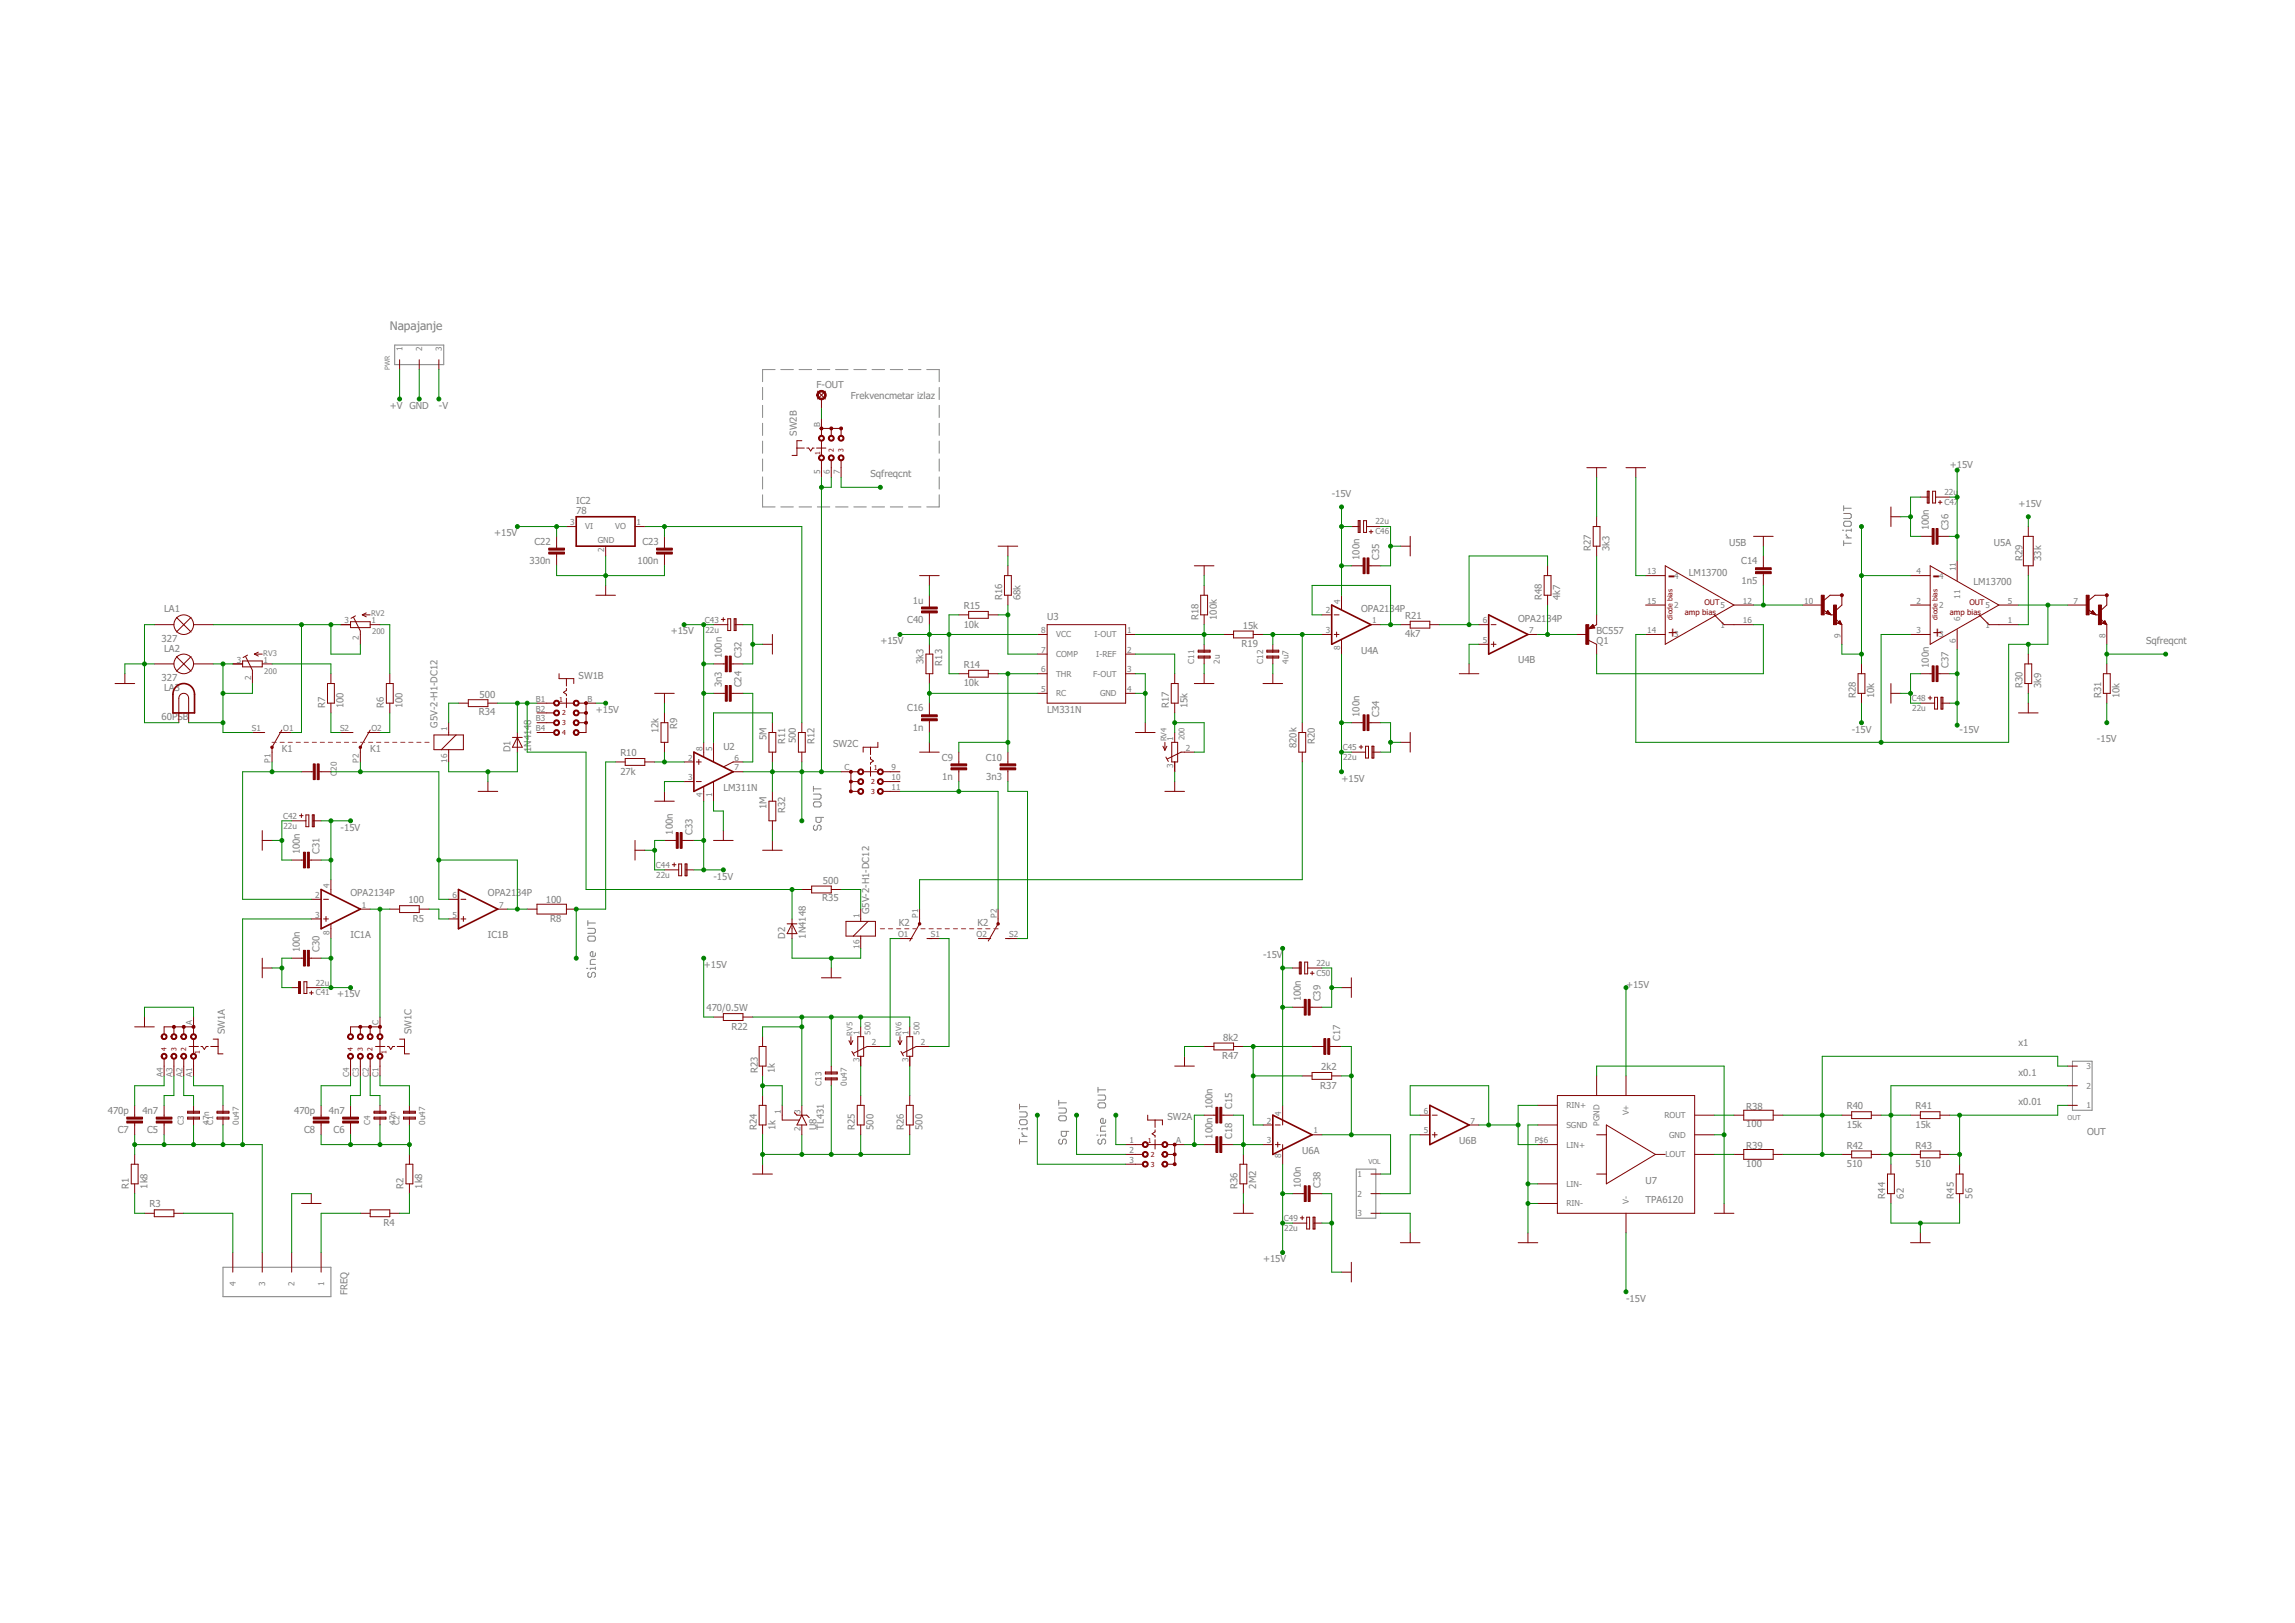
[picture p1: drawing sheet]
<svg xmlns="http://www.w3.org/2000/svg" width="594mm" height="420mm" viewBox="0 0 594 420" stroke-linecap="round" stroke-linejoin="round" font-family="sans-serif">
<defs><g id="words">
<g font-size="5.4" fill="#800000">
<text x="431.7" y="150.9">-</text>
<text x="500.3" y="150.9">-</text>
</g>
<g font-size="3.6" fill="#800000">
<text x="431.7" y="164.9">+</text>
<text x="500.3" y="164.9">+</text>
</g>
<text font-size="3.1" fill="#808080" x="100.9" y="85.5">Napajanje</text>
<g font-size="2.5" fill="#808080">
<text x="211.4" y="100.4">F-OUT</text>
<text x="100.9" y="105.8">+V</text>
<text x="106" y="105.8">GND</text>
<text x="113.6" y="105.8">-V</text>
<text x="220.3" y="103.3">Frekvencmetar izlaz</text>
<text x="206.3" y="112.8" transform="rotate(-90 206.3 112.8)">SW2B</text>
<text x="225.3" y="123.6">Sqfreqcnt</text>
<text x="504.7" y="121.1">+15V</text>
<text x="149.2" y="130.6">IC2</text>
<text x="344.7" y="128.7">-15V</text>
<text x="522.5" y="131.2">+15V</text>
<text x="149.2" y="133.1">78</text>
<text x="499.3" y="137.3" transform="rotate(-90 499.3 137.3)">100n</text>
<text x="504.3" y="137.3" transform="rotate(-90 504.3 137.3)">C36</text>
<text x="127.9" y="138.8">+15V</text>
<text x="138.3" y="141">C22</text>
<text x="166.3" y="141">C23</text>
<text x="411.8" y="142.7" transform="rotate(-90 411.8 142.7)">R27</text>
<text x="416.6" y="142.7" transform="rotate(-90 416.6 142.7)">3k3</text>
<text x="447.6" y="141.4">U5B</text>
<text x="516.2" y="141.4">U5A</text>
<text x="137.1" y="146.1">330n</text>
<text x="165" y="146.1">100n</text>
<text x="352" y="144.9" transform="rotate(-90 352 144.9)">100n</text>
<text x="357" y="144.9" transform="rotate(-90 357 144.9)">C35</text>
<text x="437.2" y="149">LM13700</text>
<text x="450.7" y="146.1">C14</text>
<text x="523.5" y="145.2" transform="rotate(-90 523.5 145.2)">R29</text>
<text x="528.3" y="145.2" transform="rotate(-90 528.3 145.2)">33k</text>
<text x="259.4" y="155.4" transform="rotate(-90 259.4 155.4)">R16</text>
<text x="264.2" y="155.4" transform="rotate(-90 264.2 155.4)">68k</text>
<text x="399.1" y="155.4" transform="rotate(-90 399.1 155.4)">R48</text>
<text x="403.9" y="155.4" transform="rotate(-90 403.9 155.4)">4k7</text>
<text x="450.8" y="151.2">1n5</text>
<text x="510.8" y="151.5">LM13700</text>
<text x="42.5" y="158.5">LA1</text>
<text x="234.8" y="161.3">C40</text>
<text x="236.3" y="156.2">1u</text>
<text x="249.5" y="157.7">R15</text>
<text x="271.1" y="160.4">U3</text>
<text x="310.2" y="160.4" transform="rotate(-90 310.2 160.4)">R18</text>
<text x="315" y="160.4" transform="rotate(-90 315 160.4)">100k</text>
<text x="352.3" y="158.4">OPA2134P</text>
<text x="363.8" y="160.2">R21</text>
<text x="393" y="160.9">OPA2134P</text>
<text x="41.8" y="166.2">327</text>
<text x="173.6" y="164.2">+15V</text>
<text x="227.9" y="166.8">+15V</text>
<text x="249.5" y="162.5">10k</text>
<text x="321.4" y="167.5">R19</text>
<text x="321.7" y="162.7">15k</text>
<text x="363.8" y="165">4k7</text>
<text x="413.3" y="164.2">BC557</text>
<text x="413.3" y="166.8">Q1</text>
<text x="555.5" y="166.8">Sqfreqcnt</text>
<text x="42.5" y="168.7">LA2</text>
<text x="186.9" y="170.3" transform="rotate(-90 186.9 170.3)">100n</text>
<text x="191.9" y="170.3" transform="rotate(-90 191.9 170.3)">C32</text>
<text x="239.1" y="172" transform="rotate(-90 239.1 172)">3k3</text>
<text x="243.9" y="172.3" transform="rotate(-90 243.9 172.3)">R13</text>
<text x="249.5" y="172.9">R14</text>
<text x="352.3" y="169.2">U4A</text>
<text x="393" y="171.7">U4B</text>
<text x="499.3" y="172.9" transform="rotate(-90 499.3 172.9)">100n</text>
<text x="504.3" y="172.9" transform="rotate(-90 504.3 172.9)">C37</text>
<text x="41.8" y="176.3">327</text>
<text x="42.5" y="178.8">LA3</text>
<text x="149.8" y="175.7">SW1B</text>
<text x="186.9" y="178" transform="rotate(-90 186.9 178)">3n3</text>
<text x="191.9" y="178" transform="rotate(-90 191.9 178)">C24</text>
<text x="249.5" y="177.7">10k</text>
<text x="523.5" y="178.2" transform="rotate(-90 523.5 178.2)">R30</text>
<text x="528.3" y="178.2" transform="rotate(-90 528.3 178.2)">3k9</text>
<text x="84.2" y="183.3" transform="rotate(-90 84.2 183.3)">R7</text>
<text x="89" y="183.3" transform="rotate(-90 89 183.3)">100</text>
<text x="99.4" y="183.3" transform="rotate(-90 99.4 183.3)">R6</text>
<text x="104.2" y="183.3" transform="rotate(-90 104.2 183.3)">100</text>
<text x="123.9" y="185.1">R34</text>
<text x="124.1" y="180.6">500</text>
<text x="154.2" y="184.6">+15V</text>
<text x="234.8" y="184.2">C16</text>
<text x="271.1" y="184.6">LM331N</text>
<text x="302.6" y="183.3" transform="rotate(-90 302.6 183.3)">R17</text>
<text x="307.4" y="183.3" transform="rotate(-90 307.4 183.3)">15k</text>
<text x="352" y="185.6" transform="rotate(-90 352 185.6)">100n</text>
<text x="357" y="185.6" transform="rotate(-90 357 185.6)">C34</text>
<text x="480.4" y="180.8" transform="rotate(-90 480.4 180.8)">R28</text>
<text x="485.2" y="180.8" transform="rotate(-90 485.2 180.8)">10k</text>
<text x="543.9" y="180.8" transform="rotate(-90 543.9 180.8)">R31</text>
<text x="548.7" y="180.8" transform="rotate(-90 548.7 180.8)">10k</text>
<text x="41.8" y="186.5">60PSB</text>
<text x="113.2" y="188.4" transform="rotate(-90 113.2 188.4)">G5V-2-H1-DC12</text>
<text x="170.5" y="189.8" transform="rotate(-90 170.5 189.8)">12k</text>
<text x="175.3" y="188.7" transform="rotate(-90 175.3 188.7)">R9</text>
<text x="198.4" y="191.7" transform="rotate(-90 198.4 191.7)">5M</text>
<text x="236.3" y="189.3">1n</text>
<text x="479.3" y="189.6">-15V</text>
<text x="507.3" y="189.6">-15V</text>
<text x="73" y="194.7">K1</text>
<text x="95.8" y="194.7">K1</text>
<text x="132.2" y="194.7" transform="rotate(-90 132.2 194.7)">D1</text>
<text x="137.5" y="194.7" transform="rotate(-90 137.5 194.7)">1N4148</text>
<text x="160.6" y="195.8">R10</text>
<text x="187.2" y="194.1">U2</text>
<text x="203.2" y="192.6" transform="rotate(-90 203.2 192.6)">R11</text>
<text x="206" y="192.4" transform="rotate(-90 206 192.4)">500</text>
<text x="210.8" y="192.6" transform="rotate(-90 210.8 192.6)">R12</text>
<text x="215.7" y="193.5">SW2C</text>
<text x="243.8" y="196.9">C9</text>
<text x="255.2" y="196.9">C10</text>
<text x="335.6" y="193.7" transform="rotate(-90 335.6 193.7)">820k</text>
<text x="340.4" y="192.6" transform="rotate(-90 340.4 192.6)">R20</text>
<text x="542.8" y="192.2">-15V</text>
<text x="160.6" y="200.6">27k</text>
<text x="243.9" y="202">1n</text>
<text x="255.3" y="202">3n3</text>
<text x="347.3" y="202.3">+15V</text>
<text x="187.2" y="204.9">LM311N</text>
<text x="198.4" y="209.4" transform="rotate(-90 198.4 209.4)">1M</text>
<text x="88.2" y="215">-15V</text>
<text x="203.2" y="210.4" transform="rotate(-90 203.2 210.4)">R32</text>
<text x="77.7" y="221.1" transform="rotate(-90 77.7 221.1)">100n</text>
<text x="82.7" y="221.1" transform="rotate(-90 82.7 221.1)">C31</text>
<text x="174.2" y="216.1" transform="rotate(-90 174.2 216.1)">100n</text>
<text x="179.2" y="216.1" transform="rotate(-90 179.2 216.1)">C33</text>
<text x="184.7" y="227.7">-15V</text>
<text x="90.7" y="232.1">OPA2134P</text>
<text x="105.7" y="233.8">100</text>
<text x="126.3" y="232.1">OPA2134P</text>
<text x="141.3" y="233.8">100</text>
<text x="212.8" y="233.3">R35</text>
<text x="213" y="228.9">500</text>
<text x="106.9" y="238.6">R5</text>
<text x="142.4" y="238.6">R8</text>
<text x="225" y="236.6" transform="rotate(-90 225 236.6)">G5V-2-H1-DC12</text>
<text x="232.7" y="239.7">K2</text>
<text x="253" y="239.7">K2</text>
<text x="90.7" y="242.8">IC1A</text>
<text x="126.3" y="242.8">IC1B</text>
<text x="203.3" y="243" transform="rotate(-90 203.3 243)">D2</text>
<text x="208.6" y="243" transform="rotate(-90 208.6 243)">1N4148</text>
<text x="77.7" y="246.5" transform="rotate(-90 77.7 246.5)">100n</text>
<text x="82.7" y="246.5" transform="rotate(-90 82.7 246.5)">C30</text>
<text x="182.2" y="250.6">+15V</text>
<text x="326.9" y="248.1">-15V</text>
<text x="420.9" y="255.7">+15V</text>
<text x="87.3" y="258.2">+15V</text>
<text x="182.9" y="261.8">470/0.5W</text>
<text x="336.7" y="259.2" transform="rotate(-90 336.7 259.2)">100n</text>
<text x="341.8" y="259.2" transform="rotate(-90 341.8 259.2)">C39</text>
<text x="58.2" y="267.7" transform="rotate(-90 58.2 267.7)">SW1A</text>
<text x="106.5" y="267.7" transform="rotate(-90 106.5 267.7)">SW1C</text>
<text x="189.3" y="266.6">R22</text>
<text x="316.6" y="269.4">8k2</text>
<text x="346.9" y="269.4" transform="rotate(-90 346.9 269.4)">C17</text>
<text x="316.3" y="274.2">R47</text>
<text x="522.5" y="270.9">x1</text>
<text x="196.1" y="277.9" transform="rotate(-90 196.1 277.9)">R23</text>
<text x="200.6" y="277.9" transform="rotate(-90 200.6 277.9)">1k</text>
<text x="341.7" y="281.8">R37</text>
<text x="342" y="277">2k2</text>
<text x="522.5" y="278.5">x0.1</text>
<text x="313.9" y="287.2" transform="rotate(-90 313.9 287.2)">100n</text>
<text x="318.9" y="287.2" transform="rotate(-90 318.9 287.2)">C15</text>
<text x="452" y="287.4">R38</text>
<text x="478.1" y="287.2">R40</text>
<text x="495.8" y="287.2">R41</text>
<text x="522.5" y="286.1">x0.01</text>
<text x="27.9" y="288.3">470p</text>
<text x="30.5" y="293.4">C7</text>
<text x="36.9" y="288.3">4n7</text>
<text x="38.1" y="293.4">C5</text>
<text x="76.2" y="288.3">470p</text>
<text x="78.7" y="293.4">C8</text>
<text x="85.1" y="288.3">4n7</text>
<text x="86.4" y="293.4">C6</text>
<text x="195.9" y="292.5" transform="rotate(-90 195.9 292.5)">R24</text>
<text x="200.7" y="292.5" transform="rotate(-90 200.7 292.5)">1k</text>
<text x="211.4" y="292.5" transform="rotate(-90 211.4 292.5)">U8</text>
<text x="213.3" y="292.5" transform="rotate(-90 213.3 292.5)">TL431</text>
<text x="221.3" y="292.5" transform="rotate(-90 221.3 292.5)">R25</text>
<text x="226.1" y="292.5" transform="rotate(-90 226.1 292.5)">500</text>
<text x="234" y="292.5" transform="rotate(-90 234 292.5)">R26</text>
<text x="238.8" y="292.5" transform="rotate(-90 238.8 292.5)">500</text>
<text x="302.2" y="290">SW2A</text>
<text x="452" y="291.9">100</text>
<text x="478.1" y="292">15k</text>
<text x="495.8" y="292">15k</text>
<text x="540.3" y="293.8">OUT</text>
<text x="313.9" y="294.8" transform="rotate(-90 313.9 294.8)">100n</text>
<text x="318.9" y="294.8" transform="rotate(-90 318.9 294.8)">C18</text>
<text x="337.1" y="298.7">U6A</text>
<text x="377.7" y="296.2">U6B</text>
<text x="452" y="297.6">R39</text>
<text x="478.1" y="297.3">R42</text>
<text x="495.8" y="297.3">R43</text>
<text x="452" y="302">100</text>
<text x="478.1" y="302.1">510</text>
<text x="495.8" y="302.1">510</text>
<text x="33.4" y="307.7" transform="rotate(-90 33.4 307.7)">R1</text>
<text x="38.2" y="307.7" transform="rotate(-90 38.2 307.7)">1k8</text>
<text x="104.5" y="307.7" transform="rotate(-90 104.5 307.7)">R2</text>
<text x="109.3" y="307.7" transform="rotate(-90 109.3 307.7)">1k8</text>
<text x="320.4" y="307.7" transform="rotate(-90 320.4 307.7)">R36</text>
<text x="325.2" y="307.7" transform="rotate(-90 325.2 307.7)">2M2</text>
<text x="336.7" y="307.5" transform="rotate(-90 336.7 307.5)">100n</text>
<text x="341.8" y="307.5" transform="rotate(-90 341.8 307.5)">C38</text>
<text x="426" y="311.5">TPA6120</text>
<text x="426" y="306.5">U7</text>
<text x="488" y="310.3" transform="rotate(-90 488 310.3)">R44</text>
<text x="492.8" y="310.3" transform="rotate(-90 492.8 310.3)">62</text>
<text x="505.8" y="310.3" transform="rotate(-90 505.8 310.3)">R45</text>
<text x="510.6" y="310.3" transform="rotate(-90 510.6 310.3)">56</text>
<text x="38.7" y="312.6">R3</text>
<text x="99.3" y="317.4">R4</text>
<text x="326.9" y="326.8">+15V</text>
<text x="90" y="335.3" transform="rotate(-90 90 335.3)">FREQ</text>
<text x="420.9" y="336.9">-15V</text>
</g>
<g font-size="2.1" fill="#808080">
<text x="104.2" y="90.8" transform="rotate(-90 104.2 90.8)">1</text>
<text x="109.3" y="90.8" transform="rotate(-90 109.3 90.8)">2</text>
<text x="114.4" y="90.8" transform="rotate(-90 114.4 90.8)">3</text>
<text x="212.3" y="110.6" transform="rotate(-90 212.3 110.6)">B</text>
<text x="212.3" y="122.6" transform="rotate(-90 212.3 122.6)">5</text>
<text x="214.8" y="122.6" transform="rotate(-90 214.8 122.6)">6</text>
<text x="217.4" y="122.6" transform="rotate(-90 217.4 122.6)">7</text>
<text x="503.3" y="128.2">22u</text>
<text x="503.3" y="130.7">C47</text>
<text x="147.6" y="136">3</text>
<text x="151.5" y="137.1">VI</text>
<text x="159.3" y="137.1">VO</text>
<text x="164.7" y="136">1</text>
<text x="356" y="135.8">22u</text>
<text x="154.7" y="140.6">GND</text>
<text x="156.4" y="142.9" transform="rotate(-90 156.4 142.9)">2</text>
<text x="356" y="138.3">C46</text>
<text x="426.4" y="148.7">13</text>
<text x="433.4" y="149.8">4</text>
<text x="496.1" y="148.7">4</text>
<text x="502" y="149.8">4</text>
<text x="506.3" y="147.9" transform="rotate(-90 506.3 147.9)">11</text>
<text x="507.4" y="154.9" transform="rotate(-90 507.4 154.9)">11</text>
<text x="89.2" y="161.4">3</text>
<text x="96.2" y="161.4">1</text>
<text x="182.5" y="161.2">C43</text>
<text x="343.2" y="158.8">2</text>
<text x="346.9" y="156.3" transform="rotate(-90 346.9 156.3)">4</text>
<text x="355.2" y="161.4">1</text>
<text x="383.8" y="161.4">6</text>
<text x="426.4" y="156.3">15</text>
<text x="433.4" y="157.4">2</text>
<text x="445.3" y="157.4">5</text>
<text x="451.2" y="156.3">12</text>
<text x="451.2" y="161.4">16</text>
<text x="467" y="156.3">10</text>
<text x="496.1" y="156.3">2</text>
<text x="502" y="157.4">2</text>
<text x="507.4" y="160.6" transform="rotate(-90 507.4 160.6)">6</text>
<text x="513.9" y="157.4">5</text>
<text x="519.8" y="156.3">5</text>
<text x="519.8" y="161.4">1</text>
<text x="536.8" y="156.3">7</text>
<text x="92.9" y="165.8" transform="rotate(-90 92.9 165.8)">2</text>
<text x="182.6" y="163.8">22u</text>
<text x="269.5" y="163.9">8</text>
<text x="273.4" y="165">VCC</text>
<text x="283.3" y="165">I-OUT</text>
<text x="291.7" y="163.9">1</text>
<text x="343.2" y="163.9">3</text>
<text x="383.8" y="166.4">5</text>
<text x="395.9" y="163.9">7</text>
<text x="426.4" y="163.9">14</text>
<text x="433.4" y="165">3</text>
<text x="445.3" y="162.5">1</text>
<text x="476.4" y="165.2" transform="rotate(-90 476.4 165.2)">9</text>
<text x="496.1" y="163.9">3</text>
<text x="502" y="165">3</text>
<text x="506.3" y="166.5" transform="rotate(-90 506.3 166.5)">6</text>
<text x="513.9" y="162.5">1</text>
<text x="545" y="165.2" transform="rotate(-90 545 165.2)">8</text>
<text x="61.3" y="171.5">3</text>
<text x="68.2" y="171.5">1</text>
<text x="269.5" y="169">7</text>
<text x="273.4" y="170.1">COMP</text>
<text x="283.8" y="170.1">I-REF</text>
<text x="291.7" y="169">2</text>
<text x="309.2" y="171.9" transform="rotate(-90 309.2 171.9)">C11</text>
<text x="315.8" y="171.9" transform="rotate(-90 315.8 171.9)">2u</text>
<text x="326.9" y="171.9" transform="rotate(-90 326.9 171.9)">C12</text>
<text x="333.5" y="171.9" transform="rotate(-90 333.5 171.9)">4u7</text>
<text x="346.9" y="168.3" transform="rotate(-90 346.9 168.3)">8</text>
<text x="65" y="175.9" transform="rotate(-90 65 175.9)">2</text>
<text x="269.5" y="179.1">5</text>
<text x="269.5" y="174">6</text>
<text x="273.4" y="175.2">THR</text>
<text x="283" y="175.2">F-OUT</text>
<text x="291.7" y="174">3</text>
<text x="291.7" y="179.1">4</text>
<text x="138.7" y="181.7">B1</text>
<text x="138.7" y="184.2">B2</text>
<text x="152" y="181.7">B</text>
<text x="273.4" y="180.2">RC</text>
<text x="284.7" y="180.2">GND</text>
<text x="494.9" y="181.5">C48</text>
<text x="495" y="184.1">22u</text>
<text x="65.2" y="189.3">S1</text>
<text x="73.3" y="189.3">O1</text>
<text x="88" y="189.3">S2</text>
<text x="96.2" y="189.3">O2</text>
<text x="115.8" y="189.3" transform="rotate(-90 115.8 189.3)">1</text>
<text x="138.7" y="186.7">B3</text>
<text x="138.7" y="189.3">B4</text>
<text x="303.7" y="191.8" transform="rotate(-90 303.7 191.8)">1</text>
<text x="70.1" y="197.4" transform="rotate(-90 70.1 197.4)">P1</text>
<text x="92.9" y="197.4" transform="rotate(-90 92.9 197.4)">P2</text>
<text x="115.8" y="197.4" transform="rotate(-90 115.8 197.4)">16</text>
<text x="178.1" y="196.9">2</text>
<text x="181.8" y="194.4" transform="rotate(-90 181.8 194.4)">8</text>
<text x="184.4" y="194.4" transform="rotate(-90 184.4 194.4)">5</text>
<text x="190.1" y="196.9">6</text>
<text x="307" y="194.4">2</text>
<text x="347.6" y="194.2">C45</text>
<text x="347.7" y="196.8">22u</text>
<text x="87.2" y="200.9" transform="rotate(-90 87.2 200.9)">C</text>
<text x="87.2" y="199.6" transform="rotate(-90 87.2 199.6)">20</text>
<text x="178.1" y="202">3</text>
<text x="190.1" y="199.4">7</text>
<text x="218.6" y="199.4">C</text>
<text x="230.8" y="199.4">9</text>
<text x="230.8" y="202">10</text>
<text x="303.7" y="198.8" transform="rotate(-90 303.7 198.8)">3</text>
<text x="181.8" y="206.4" transform="rotate(-90 181.8 206.4)">4</text>
<text x="184.4" y="206.4" transform="rotate(-90 184.4 206.4)">1</text>
<text x="230.8" y="204.5">11</text>
<text x="73.3" y="212">C42</text>
<text x="73.4" y="214.6">22u</text>
<text x="169.8" y="224.7">C44</text>
<text x="169.9" y="227.3">22u</text>
<text x="81.6" y="232.5">2</text>
<text x="85.3" y="229.9" transform="rotate(-90 85.3 229.9)">4</text>
<text x="117.2" y="232.5">6</text>
<text x="81.6" y="237.5">3</text>
<text x="93.6" y="235">1</text>
<text x="117.2" y="237.5">5</text>
<text x="129.2" y="235">7</text>
<text x="222.5" y="237.5" transform="rotate(-90 222.5 237.5)">1</text>
<text x="237.7" y="237.5" transform="rotate(-90 237.7 237.5)">P1</text>
<text x="258" y="237.5" transform="rotate(-90 258 237.5)">P2</text>
<text x="85.3" y="242" transform="rotate(-90 85.3 242)">8</text>
<text x="222.5" y="245.7" transform="rotate(-90 222.5 245.7)">16</text>
<text x="232.5" y="242.6">O1</text>
<text x="240.9" y="242.6">S1</text>
<text x="252.8" y="242.6">O2</text>
<text x="261.3" y="242.6">S2</text>
<text x="340.8" y="250.1">22u</text>
<text x="81.7" y="255.1">22u</text>
<text x="81.7" y="257.7">C41</text>
<text x="340.8" y="252.6">C50</text>
<text x="49.7" y="265.5" transform="rotate(-90 49.7 265.5)">A</text>
<text x="98" y="265.5" transform="rotate(-90 98 265.5)">C</text>
<text x="222.5" y="268" transform="rotate(-90 222.5 268)">1</text>
<text x="235.1" y="268" transform="rotate(-90 235.1 268)">1</text>
<text x="222.5" y="275" transform="rotate(-90 222.5 275)">3</text>
<text x="225.7" y="270.6">2</text>
<text x="235.1" y="275" transform="rotate(-90 235.1 275)">3</text>
<text x="238.4" y="270.6">2</text>
<text x="42.1" y="278.8" transform="rotate(-90 42.1 278.8)">A4</text>
<text x="44.7" y="278.8" transform="rotate(-90 44.7 278.8)">A3</text>
<text x="47.2" y="278.8" transform="rotate(-90 47.2 278.8)">A2</text>
<text x="49.7" y="278.8" transform="rotate(-90 49.7 278.8)">A1</text>
<text x="90.4" y="278.8" transform="rotate(-90 90.4 278.8)">C4</text>
<text x="92.9" y="278.8" transform="rotate(-90 92.9 278.8)">C3</text>
<text x="95.5" y="278.8" transform="rotate(-90 95.5 278.8)">C2</text>
<text x="98" y="278.8" transform="rotate(-90 98 278.8)">C1</text>
<text x="212.6" y="281.1" transform="rotate(-90 212.6 281.1)">C13</text>
<text x="219.2" y="281.1" transform="rotate(-90 219.2 281.1)">0u47</text>
<text x="540.1" y="281.8">2</text>
<text x="540.1" y="276.8">3</text>
<text x="405.5" y="286.9">RIN+</text>
<text x="540.1" y="286.9">1</text>
<text x="47.6" y="291.2" transform="rotate(-90 47.6 291.2)">C3</text>
<text x="54.2" y="291.2" transform="rotate(-90 54.2 291.2)">47n</text>
<text x="55.2" y="291.2" transform="rotate(-90 55.2 291.2)">C1</text>
<text x="61.8" y="291.2" transform="rotate(-90 61.8 291.2)">0u47</text>
<text x="95.8" y="291.2" transform="rotate(-90 95.8 291.2)">C4</text>
<text x="102.4" y="291.2" transform="rotate(-90 102.4 291.2)">47n</text>
<text x="103.4" y="291.2" transform="rotate(-90 103.4 291.2)">C2</text>
<text x="110" y="291.2" transform="rotate(-90 110 291.2)">0u47</text>
<text x="202.1" y="288.3" transform="rotate(-90 202.1 288.3)">1</text>
<text x="207.2" y="292.7" transform="rotate(-90 207.2 292.7)">2</text>
<text x="207.2" y="288.3" transform="rotate(-90 207.2 288.3)">3</text>
<text x="328" y="290.9">2</text>
<text x="331.7" y="288.9" transform="rotate(-90 331.7 288.9)">4</text>
<text x="340" y="293.4">1</text>
<text x="368.6" y="288.3">6</text>
<text x="368.6" y="293.4">5</text>
<text x="380.6" y="290.9">7</text>
<text x="405.5" y="292">SGND</text>
<text x="414.1" y="291.4" transform="rotate(-90 414.1 291.4)">PGND</text>
<text x="421.7" y="288.8" transform="rotate(-90 421.7 288.8)">V+</text>
<text x="430.9" y="289.5">ROUT</text>
<text x="292.4" y="296">1</text>
<text x="292.4" y="298.5">2</text>
<text x="304.4" y="296">A</text>
<text x="328" y="296">3</text>
<text x="331.7" y="299.8" transform="rotate(-90 331.7 299.8)">8</text>
<text x="397.3" y="296">P$6</text>
<text x="405.5" y="297.1">LIN+</text>
<text x="431.1" y="299.6">LOUT</text>
<text x="432.1" y="294.5">GND</text>
<text x="292.4" y="301">3</text>
<text x="351.4" y="304.7">1</text>
<text x="351.4" y="309.8">2</text>
<text x="405.5" y="307.2">LIN-</text>
<text x="421.7" y="311.7" transform="rotate(-90 421.7 311.7)">V-</text>
<text x="332.3" y="316.1">C49</text>
<text x="351.4" y="314.8">3</text>
<text x="405.5" y="312.3">RIN-</text>
<text x="332.4" y="318.7">22u</text>
<text x="61" y="332.8" transform="rotate(-90 61 332.8)">4</text>
<text x="68.6" y="332.8" transform="rotate(-90 68.6 332.8)">3</text>
<text x="76.3" y="332.8" transform="rotate(-90 76.3 332.8)">2</text>
<text x="83.9" y="332.8" transform="rotate(-90 83.9 332.8)">1</text>
</g>
<g font-size="2" fill="#808080">
<text x="96.1" y="159.5">RV2</text>
<text x="96.3" y="164.2">200</text>
<text x="68.1" y="169.7">RV3</text>
<text x="68.4" y="174.4">200</text>
<text x="301.9" y="191.9" transform="rotate(-90 301.9 191.9)">RV4</text>
<text x="306.6" y="191.7" transform="rotate(-90 306.6 191.7)">200</text>
<text x="220.6" y="268.1" transform="rotate(-90 220.6 268.1)">RV5</text>
<text x="225.3" y="267.9" transform="rotate(-90 225.3 267.9)">500</text>
<text x="233.3" y="268.1" transform="rotate(-90 233.3 268.1)">RV6</text>
<text x="238" y="267.9" transform="rotate(-90 238 267.9)">500</text>
</g>
<g font-size="2" fill="#800000">
<text x="436.1" y="159.2">amp bias</text>
<text x="441.2" y="156.6">OUT</text>
<text x="504.7" y="159.2">amp bias</text>
<text x="509.8" y="156.6">OUT</text>
</g>
<g font-size="1.8" fill="#808080">
<text x="100.9" y="95.7" transform="rotate(-90 100.9 95.7)">PWR</text>
<text x="535.2" y="290">OUT</text>
<text x="354.2" y="301.4">VOL</text>
</g>
<g font-size="1.8" fill="#800000">
<text x="212.3" y="117.9" transform="rotate(-90 212.3 117.9)">1</text>
<text x="215.8" y="117.1" transform="rotate(-90 215.8 117.1)">2</text>
<text x="218.4" y="117.1" transform="rotate(-90 218.4 117.1)">3</text>
<text x="433" y="160.4" transform="rotate(-90 433 160.4)">diode bias</text>
<text x="501.5" y="160.4" transform="rotate(-90 501.5 160.4)">diode bias</text>
<text x="144.7" y="181.6">1</text>
<text x="145.5" y="185.2">2</text>
<text x="145.5" y="187.7">3</text>
<text x="145.5" y="190.3">4</text>
<text x="225.5" y="203">2</text>
<text x="226.2" y="199.4">1</text>
<text x="225.5" y="205.5">3</text>
<text x="43.1" y="272" transform="rotate(-90 43.1 272)">4</text>
<text x="45.7" y="272" transform="rotate(-90 45.7 272)">3</text>
<text x="48.2" y="272" transform="rotate(-90 48.2 272)">2</text>
<text x="51.8" y="272.8" transform="rotate(-90 51.8 272.8)">1</text>
<text x="91.4" y="272" transform="rotate(-90 91.4 272)">4</text>
<text x="93.9" y="272" transform="rotate(-90 93.9 272)">3</text>
<text x="96.5" y="272" transform="rotate(-90 96.5 272)">2</text>
<text x="100" y="272.8" transform="rotate(-90 100 272.8)">1</text>
<text x="297.1" y="295.9">1</text>
<text x="297.9" y="299.5">2</text>
<text x="297.9" y="302">3</text>
</g>
</g></defs>
<g fill="none" stroke="#808080" stroke-width=".26">
<path d="M102.2 89.3h12.7v5.1h-12.7zM200.6 95.7h-3.2v3.1M202.1 95.7h3.3M206.8 95.7h3.3M211.6 95.7h3.2M216.3 95.7h3.2M221 95.7h3.2M225.7 95.7h3.3M230.5 95.7h3.2M235.2 95.7h3.2M239.9 95.7h3.2v3.1M197.4 100.3v3.1"/>
<path d="M197.4 104.9v3.2M197.4 109.6v3.1M197.4 114.2v3.1M197.4 118.8v3.2M243.1 100.3v3.1M243.1 104.9v3.2M243.1 109.6v3.1M243.1 114.2v3.1M243.1 118.8v3.2M197.4 123.5v3.1M197.4 128.1v3.1h3.2M202.1 131.2h3.3"/>
<path d="M206.8 131.2h3.3M211.6 131.2h3.2M216.3 131.2h3.2M221 131.2h3.2M225.7 131.2h3.3M230.5 131.2h3.2M235.2 131.2h3.2M243.1 128.1v3.1h-3.2M243.1 123.5v3.1M476.9 137.3h.3M477.2 130.9v1.3M477.2 140v1.3"/>
<path d="M477.2 132.9h1.7l.3 .4v.6l-.3 .3h-1.7M477.2 131.6h2M477.6 134.9h1.3l.3 .4v.6l-.3 .3h-1.3l-.4-.3v-.6zM477.9 139.3h1.3M477.9 138.3v.3l.7 .7M479.2 137.3h-1.3v.3M479.2 136.9v.7M477.2 140.6h2M210.6 203.6v1.3M210.6 205.6h1.6l.3 .3v.6l-.3 .4h-1.6M210.6 204.2h1.9M210.9 213.6l-.3 .4v.6l.3 .3h.3l.4-.3v-.6l.3-.4h.3l.3 .4v.6l-.3 .3"/>
<path d="M210.9 207.6h1.3l.3 .3v.7l-.3 .3h-1.3l-.3-.3v-.7zM212.5 211.6v1l-.3 .3h-.6l-.4-.3v-1h2M152.2 238.3v1.3M152.2 239h1.9M151.8 250.7h.4M152.2 240.3h1.6l.3 .3v.7l-.3 .3h-1.6M152.5 251.7l-.3 .3v.7l.3 .3h.3l.3-.3v-.7l.4-.3h.3l.3 .3v.7l-.3 .3M152.5 242.3h1.3l.3 .4v.6l-.3 .3h-1.3l-.3-.3v-.6zM154.1 246.7v.6l-.3 .3h-.7l-.3-.3v-.6l.3-.3h.4v1.2M154.1 250.4v.6M154.1 248.4h-1l-.3 .3v1h1.3M154.1 250.7h-1.3v.3"/>
<path d="M536.5 274.7h5v12.7h-5zM263.6 292.2h.3M263.9 295.6h2M263.9 285.8v1.3M263.9 294.9v1.3M263.9 287.8h1.6l.4 .4v.6l-.4 .4h-1.6M263.9 286.5h2M264.2 289.9h1.3l.4 .3v.6l-.4 .4h-1.3l-.3-.4v-.6zM264.6 294.2h1.3M264.6 293.2v.3l.6 .7M265.9 292.2h-1.3v.3M265.9 291.8v.7"/>
<path d="M274.1 284.8v1.3M274.1 289.2l.3-.3h1.3l.3 .3v.6l-.3 .4h-1.3l-.3-.4zM274.1 286.9h1.6l.3 .3v.6l-.3 .3h-1.6M274.1 285.5h1.9M274.4 294.9l-.3 .3v.7l.3 .3h.3l.3-.3v-.7l.4-.3h.3l.3 .3v.7l-.3 .3M276 292.9v1l-.3 .3h-.7l-.3-.3v-1h2M283.9 293.9h.3M284.2 281.5v1.3M284.2 283.5h1.7l.3 .3v.7l-.3 .3h-1.7M284.2 282.1h2M284.6 294.9l-.4 .3v.7l.4 .3h.3l.3-.3v-.7l.3-.3h.4l.3 .3v.7l-.3 .3M284.6 285.5h1.3l.3 .3v.7l-.3 .3h-1.3l-.4-.3v-.7z"/>
<path d="M286.2 289.9v.6l-.3 .3h-.7l-.3-.3v-.6l.3-.4h.3v1.3M286.2 293.5v.7M286.2 291.5h-1l-.3 .4v.9h1.3M286.2 293.9h-1.3v.3M351.1 302.7h5.1v12.7h-5.1zM57.7 328.1h28v7.6h-28z"/>
</g>
<g fill="none" stroke="#800000" stroke-width=".26">
<path d="M103.4 93.1v2.6M108.5 93.1v2.6M113.6 93.1v2.6M206.3 116h1.9M207.6 114.1h-1.3v3.8h-1.3M208.8 116h.5l.5 .8 .6-.8h.3M211.4 116h1.1M211.6 101.3l2.1 2M212.6 116h1.2M212.6 110.9h5.1v1.9M212.6 103.3v2.5M212.6 108.4v4.4"/>
<path d="M212.6 114.1v3.8M212.6 119.2v4.4M213.7 101.3l-2.1 2M215.2 110.9v1.9M215.2 119.2v4.4M217.7 119.2v4.4M144.1 138.9v3M146.6 136.3h2.6M164.4 136.3h2.5M172 138.9v3M349.8 136.3h2M351.6 134.8h.5v3h-.5z"/>
<path d="M351.8 134.8v3M353 134.8h.7v3h-.7zM353.7 136.3h3.7M354.4 137.6h1M354.9 137.2v.9M365 138.9v5M410.8 121.1h5M412.4 136.3h1.8v5.1h-1.8zM413.3 121.1v2.5M413.3 133.8v2.5M420.9 121.1h5.1M423.4 121.1v2.5"/>
<path d="M453.9 138.9h5.1M456.5 138.9v2.5M489.5 131.2v5.1M489.5 133.8h2.5M497.1 138.9h3M497.1 128.7h2M498.9 127.2h.5v3h-.5zM499.1 127.2v3M500.3 127.2h.7v3h-.7zM501 128.7h3.7M501.7 138.9h3M501.8 130h.9"/>
<path d="M502.2 129.6v.9M523.8 138.9h2.5v7.6h-2.5zM525 136.3v2.6M45.7 159.8l3.8 3.8M49.5 159.8l-3.8 3.8M91.5 159.8l1.8 3.6v3.4M92 159.4l-1.1 .7M93.8 159.2h2M93.8 159.2l1 .5M94.8 158.7l-1 .5M144.1 143.4v3.1M154.2 154.1h5.1"/>
<path d="M156.8 141.4v2.5M156.8 151.6v2.5M172 143.4v3.1M187.2 159.9v.9M238 149h5.1M240.6 149v2.6M240.6 154.1v3M240.6 158.7v3M248.2 159.2h2.5M250.7 158.3h5.1v1.8h-5.1zM255.8 159.2h2.6M258.4 141.4h5"/>
<path d="M260 149h1.8v5.1h-1.8zM260.9 141.4v2.5M260.9 146.5v2.5M260.9 154.1v2.5M309.2 146.5h5M310.8 154.1h1.8v5.1h-1.8zM311.7 146.5v2.5M311.7 151.6v2.5M311.7 159.2v2.5M342.2 159.2h2.5M345.4 159.2h1.2M347.3 154.1v3.7"/>
<path d="M349.8 146.5h3M354.4 146.5h3M362.5 141.4h2.5M399.7 149h1.8v5.1h-1.8zM400.6 146.5v2.5M400.6 154.1v2.5M413.3 159.2v2.5l-.7 .4M413.3 141.4v2.5M426 149h5.1M426 156.6h5.1M431.1 146.5l17.7 10.1-17.7 10.2zM443.8 159.2l2.5 2.5h7.6"/>
<path d="M448.8 156.6h5.1M456.5 143.9v3.1M456.5 148.5v3.1M466.6 156.6h5.1M471.9 157.8l1 .7M472.2 155.4l1.5-1.3h3.1v2.5l-1.4 1.3M473.1 158.5l.5 .4-.8-.2 .3-.4 .6 .7-1-.2 .4-.6 .8 .8M473.1 158.1l.9 1.1-1.4-.4zM474 159.2h.6M494.6 149h5M494.6 156.6h5M499.6 146.5l17.8 10.1-17.8 10.2z"/>
<path d="M506.6 145.2v5.1M512.3 159.2l2.6 2.5h7.6M517.4 156.6h5.1M525 146.5v2.5M535.2 156.6h5.1M540.5 157.8l1 .7M540.8 155.4l1.5-1.3h3.1v2.5l-1.4 1.3M541.7 158.5l.5 .4-.8-.2 .3-.4 .6 .7-1-.2 .4-.6 .7 .8M541.7 158.1l.9 1.1-1.4-.4zM542.6 159.2h.6M29.8 177h5.1M32.3 174.4v2.6"/>
<path d="M39.9 161.7h5.1M39.9 171.9h5.1M45.7 170l3.8 3.8M49.5 170l-3.8 3.8M50.1 161.7h5.1M50.1 171.9h5.1M60.3 171.9h2.5M62.8 171.1h5.1v1.5h-5.1zM63.6 170l1.7 3.5v3.5M64.1 169.6l-1.2 .6M65.8 169.3h2.1M65.8 169.3l1.1 .5"/>
<path d="M66.9 168.8l-1.1 .5M67.9 171.9h2.5M84.8 177h1.8v5h-1.8zM85.7 174.4v2.6M88.2 161.7h2.5M90.7 161h5.1v1.5h-5.1zM95.8 161.7h2.6M100 177h1.8v5h-1.8zM100.9 174.4v2.6M144.7 174.4v1.3h3.8v1.3M146.6 175.7v1.9M146.6 178.2v.5l-.7 .5 .7 .5v.4"/>
<path d="M169.5 179.5h5M172 179.5v2.5M184.7 161.7h3.7M184.7 171.9h3M184.7 179.5h3M186.7 160.4h1M188.4 160.2h.7v3h-.7zM189.3 171.9h3M189.3 179.5h3M190 160.2h.5v3h-.5zM190.3 161.7h2M190.3 160.2v3"/>
<path d="M197.4 166.8h2.5M199.9 164.3v5M239.7 169.3h1.8v5.1h-1.8zM240.6 166.8v2.5M240.6 174.4v2.6M248.2 174.4h2.5M250.7 173.5h5.1v1.8h-5.1zM255.8 174.4h2.6M268.5 169.3h2.6M268.5 179.5h2.6M268.5 174.4h2.6M268.5 164.3h2.6"/>
<path d="M271.1 161.7h20.3v20.3h-20.3zM291.4 169.3h2.5M291.4 179.5h2.5M291.4 174.4h2.5M291.4 164.3h2.5M303.2 177h1.8v5h-1.8zM304.1 174.4v2.6M309.2 177h5M310.2 169.8h3v.5h-3zM310.2 168.3h3v.5h-3zM310.2 170.1h3M310.2 168.6h3"/>
<path d="M311.7 166.8v2M311.7 169.8v2.1M311.7 174.4v2.6M316.8 164.3h2.5M319.3 163.4h5.1v1.7h-5.1zM324.4 164.3h2.5M326.9 177h5.1M328 169.8h3v.5h-3zM328 168.3h3v.5h-3zM328 170.1h3M328 168.6h3M329.5 166.8v2"/>
<path d="M329.5 169.8v2.1M329.5 174.4v2.6M342.2 164.3h2.5M345.4 164.3h1.2M346 163.6v1.3M347.3 165.6v3.7M354.9 161.7h2.5M362.5 161.7h2.5M365 160.8h5.1v1.8h-5.1zM370.1 161.7h2.6M377.7 174.4h5.1M380.3 171.9v2.5"/>
<path d="M382.8 161.7h2.6M382.8 166.8h2.6M386 161.7h1.3M386 166.8h1.3M386.6 166.2v1.2M395.5 164.3h2.6M408.2 164.3h2.6M411.3 165.8l2 1v2.5M412.3 162.3h-.4l.4-.2 .2 .4-1 .1 .8-.8 .4 .7M412.3 161.6l.5 1-1.5 .2zM426 164.3h5.1M475.2 160.2l.8 .8"/>
<path d="M476.1 161.2l.3 .3-.5-.2 .4-.3 .2 .6-.7-.3 .5-.5 .4 .8M476.3 160.7l.5 1-1.1-.4zM476.8 161.7v5.1M481 174.4h1.7v5.1h-1.7zM481.9 171.9v2.5M481.9 179.5v2.5M489.5 179.5h2.5M489.5 177v5M494.6 164.3h5M497.1 174.4h3M501.7 174.4h3M506.6 163v5.1"/>
<path d="M524.2 171.9h1.7v5.1h-1.7zM525 169.3v2.6M525 177v2.5M543.8 160.2l.8 .8M544.5 174.4h1.7v5.1h-1.7zM544.7 161.2l.3 .3-.5-.2 .4-.3 .2 .6-.8-.3 .6-.5 .3 .8M544.9 160.7l.5 1-1.2-.4zM545.4 161.7v5.1M545.4 171.9v2.5M545.4 179.5v2.5M46.3 187.1v-6.3a1.27 1.27 0 0 1 1.3-1.3 1.27 1.27 0 0 1 1.2 1.3v6.3M65.3 189.6h3.2"/>
<path d="M72.3 189.6h3.2M73 189l-2.6 4.4v3.9M78 199.8h3.1M82.6 199.8h3.1M85.7 182v2.6M88.2 189.6h3.2M95.2 189.6h3.2M95.8 189l-2.5 4.4v3.9M100.9 182v2.6M112.3 190.3h7.7v3.8h-7.7zM116.1 187.1v3.2M116.1 194.1v3.2"/>
<path d="M118 190.3l-3.8 3.8M118.7 182h2.5M121.2 181.1h5.1v1.8h-5.1zM126.3 182h2.5M132.7 190.9h2.5M133.9 190.9l1.3 2.5h-2.5zM133.9 189.6v5.1M139 182h4.4M139 189.6h4.4M139 184.6h4.4M139 187.1h4.4M144.7 182h3.8"/>
<path d="M146.6 180.8v1.1M146.6 182v1.2M149.8 182h4.4M149.8 184.6h1.9M149.8 187.1h1.9M151.7 182v7.6h-1.9M159.3 197.3h2.5M161.8 196.4h5.1v1.7h-5.1zM166.9 197.3h2.6M171.1 187.1h1.8v5.1h-1.8zM172 184.6v2.5M172 192.2v2.5"/>
<path d="M177.1 197.3h2.5M180.3 197.3h1.2M180.9 196.6v1.3M182.2 192.2v3.7M184.7 192.2v5M189.8 199.8h2.5M192.3 197.3h-2.5l-2.5 1.2M199.1 189.6h1.7v5.1h-1.7zM199.9 187.1v2.5M199.9 194.7v2.6M206.7 189.6h1.7v5.1h-1.7zM207.6 187.1v2.5"/>
<path d="M207.6 194.7v2.6M217.7 199.8h4.5M220.3 199.8v5.1h1.9M223.4 199.8h3.8M225.3 193.4v1.9M225.3 196v.5l.8 .5-.8 .5v.4M225.3 198.5v1.2M225.3 199.8v1.1M227.2 192.2v1.2h-3.8v1.3M228.5 199.8h4.5M238 194.7h5.1M240.6 182v3.1"/>
<path d="M240.6 186.6v3M240.6 192.2v2.5M248.2 194.7v3.1M248.2 199.3v3M260.9 194.7v3.1M260.9 199.3v3M293.9 189.6h5.1M296.5 187.1v2.5M301 193.2l.5 1M301.5 192.2v2M301.8 196l.6 1.1M302 193.2l-.5 1"/>
<path d="M303.3 192.2h1.5v5.1h-1.5zM304.1 182v2.6M304.1 189.6v2.6M304.1 197.3v2.5M309.2 194.7h-3.5l-3.5 1.8M336.2 189.6h1.8v5.1h-1.8zM337.1 187.1v2.5M337.1 194.7v2.6M349.8 187.1h3M349.8 194.7h3.7M351.8 193.4h1M352.3 192.9v1"/>
<path d="M353.5 193.2h.7v3h-.7zM354.4 187.1h3M355.1 193.2h.5v3h-.5zM355.4 194.7h2M355.4 193.2v3M362.5 192.2h2.5M365 189.6v5.1M497.1 182h3.7M499.1 180.7h1M499.6 180.2v1M500.8 180.5h.7v3.1h-.7zM502.4 180.5h.5v3.1h-.5z"/>
<path d="M502.7 182h2M502.7 180.5v3.1M522.5 184.6h5.1M525 182v2.6M67.9 215v5.1M67.9 217.6h2.5M75.5 212.5h3.7M77.5 211.2h1M78 210.7v.9M79.2 211h.7v3h-.7zM80.8 211h.5v3h-.5zM81.1 212.5h2"/>
<path d="M81.1 211v3M123.8 204.9h5M126.3 202.3v2.6M164.4 217.6v5.1M169.5 207.4h5M172 204.9v2.5M172 217.6h3M176.6 217.6h3M177.1 202.3h2.5M180.3 202.3h1.2M182.2 203.7v3.7M184.7 202.4v5"/>
<path d="M184.7 217.6h5.1M187.2 215v2.6M199.1 207.4h1.7v5.1h-1.7zM199.9 204.9v2.5M199.9 212.5v2.5M199.9 217.6v2.5M220.3 202.3h1.9M228.5 204.9h4.5M228.5 202.3h4.5M301.5 204.9h5.1M304.1 202.3v2.6M75.5 222.7h3"/>
<path d="M80.1 222.7h3M80.6 237.9h2.5M80.6 232.8h2.5M83.8 237.9h1.2M83.8 232.8h1.2M84.4 237.3v1.2M85.7 227.7v3.7M85.7 239.2v3.8M93.3 235.4h2.5M100.9 235.4h2.5M103.4 234.5h5.1v1.7h-5.1zM108.5 235.4h2.6"/>
<path d="M116.1 237.9h2.6M116.1 232.8h2.6M119.3 237.9h1.3M119.3 232.8h1.3M120 237.3v1.2M128.8 235.4h2.6M136.5 235.4h2.5M139 234.1h7.6v2.5h-7.6zM146.6 235.4h2.6M164.4 220.1h2.5M172 225.2h3.7M174 223.9h1"/>
<path d="M174.5 223.4v.9M175.7 223.7h.7v3h-.7zM177.3 223.7h.5v3h-.5zM177.6 225.2h2M177.6 223.7v3M197.4 220.1h5.1M203.8 239.2h2.5M205 239.2l1.3 2.5h-2.5zM205 237.9v5.1M207.6 230.3h2.5M210.1 229.4h5.1v1.8h-5.1zM215.2 230.3h2.5"/>
<path d="M219 238.5h7.6v3.8h-7.6zM222.8 235.4v3.1M224.7 238.5l-3.8 3.8M238 235.4v3.8l-2.5 4.4M258.4 235.4v3.8l-2.6 4.4M67.9 248.1v5M67.9 250.6h2.5M75.5 248.1h3M75.5 255.7h2M77.3 254.1h.5v3.1h-.5zM77.5 254.1v3.1M78.7 254.1h.7v3.1h-.7z"/>
<path d="M79.4 255.7h3.7M80.1 248.1h3M80.1 257h1M80.6 256.5v1M212.6 253.1h5.1M215.2 250.6v2.5M222.8 242.3v3.2M233 243h3.1M239.9 243h3.2M253.3 243h3.2M260.3 243h3.1M334.6 250.6h2"/>
<path d="M336.3 249.1h.5v3h-.5zM336.6 249.1v3M337.7 249.1h.8v3h-.8zM338.5 250.6h3.7M339.2 251.9h.9M339.7 251.5v.9M347.3 255.7h2.5M349.8 253.1v5.1M34.9 265.8h5M37.4 263.3v2.5M42.5 274.1v4.4M45 265.8v1.9"/>
<path d="M45 274.1v4.4M47.6 265.8v1.9M47.6 274.1v4.4M49 270.9h1.1M50.1 265.8h-7.6v1.9M50.1 263.3v4.4M50.1 269v3.8M50.1 274.1v4.4M50.2 270.9h1.2M52 270.9h.4l.5 .8 .5-.8h.5M54.5 270.9h2M55.2 269h1.3v3.8h1.2"/>
<path d="M90.7 274.1v4.4M93.3 265.8v1.9M93.3 274.1v4.4M95.8 265.8v1.9M95.8 274.1v4.4M97.2 270.9h1.2M98.4 265.8h-7.7v1.9M98.4 263.3v4.4M98.4 269v3.8M98.4 274.1v4.4M98.5 270.9h1.1M100.3 270.9h.3l.6 .8 .5-.8h.5"/>
<path d="M102.8 270.9h1.9M103.4 269h1.3v3.8h1.3M184.7 263.3h2.5M187.2 262.4h5.1v1.8h-5.1zM192.3 263.3h2.6M196.5 270.9h1.8v5.1h-1.8zM197.4 268.4v2.5M197.4 276v2.5M213.7 279h3v.5h-3zM213.7 277.5h3v.5h-3zM213.7 279.3h3M213.7 277.8h3"/>
<path d="M215.2 276v2M215.2 279v2.1M219.8 269.4l.5 1M220.3 268.4v2M220.5 272.2l.6 1.1M220.8 269.4l-.5 1M222 268.4h1.6v5.1h-1.6zM222.8 265.8v2.6M222.8 273.5v2.5M227.9 270.9h-3.4l-3.6 1.8M232.5 269.4l.5 1M233 268.4v2"/>
<path d="M233.2 272.2l.6 1.1M233.5 269.4l-.5 1M234.7 268.4h1.6v5.1h-1.6zM235.5 265.8v2.6M235.5 273.5v2.5M240.6 270.9h-3.4l-3.6 1.8M304.1 276h5.1M306.6 273.5v2.5M311.7 270.9h2.5M314.2 270h5.1v1.8h-5.1zM319.3 270.9h2.6M334.6 260.8h3"/>
<path d="M337.1 278.5h2.5M339.1 260.8h3.1M339.6 270.9h3.1M339.6 277.6h5.1v1.8h-5.1zM344.2 270.9h3.1M344.7 278.5h2.6M413.3 278.5v5.1M420.9 278.5v5.1M535.2 276h2.5M34.9 286.2v3M34.9 290.7v3.1M34.9 298.9v2.5"/>
<path d="M42.5 286.2v3M42.5 290.7v3.1M48.6 289.2h3v.5h-3zM48.6 287.7h3v.5h-3zM48.6 289.5h3M48.6 287.9h3M50.1 286.2v2M50.1 289.2v2M56.2 289.2h3v.5h-3zM56.2 287.7h3v.5h-3zM56.2 289.5h3M56.2 287.9h3"/>
<path d="M57.7 286.2v2M57.7 289.2v2M83.1 286.2v3M83.1 290.7v3.1M90.7 286.2v3M90.7 290.7v3.1M96.8 289.2h3.1v.5h-3.1zM96.8 287.7h3.1v.5h-3.1zM96.8 289.5h3.1M96.8 287.9h3.1M98.4 286.2v2M98.4 289.2v2"/>
<path d="M104.5 289.2h3v.5h-3zM104.5 287.7h3v.5h-3zM104.5 289.5h3M104.5 287.9h3M106 286.2v2M106 289.2v2M106 298.9v2.5M196.5 286.2h1.8v5h-1.8zM197.4 283.6v2.6M197.4 291.2v2.6M202.5 286.2v3.8h4.4M205.7 288.1l.6 .6h2.5l.7 .6"/>
<path d="M207.6 286.2v2.5M207.6 291.2v2.6M207.6 288.7l1.2 2.5h-2.5zM221.9 286.2h1.8v5h-1.8zM222.8 283.6v2.6M222.8 291.2v2.6M234.6 286.2h1.8v5h-1.8zM235.5 283.6v2.6M235.5 291.2v2.6M291.4 298.9h4.4M291.4 296.3h4.4M297.1 288.7v1.3h3.8v1.2"/>
<path d="M297.1 296.3h3.8M299 290v1.9M299 292.5v.5l-.8 .5 .8 .5v.4M299 295v1.2M299 296.3v1.2M302.2 298.9h1.9M302.2 296.3h4.4M304.1 296.3v5.1h-1.9M311.7 296.3h3M311.7 288.7h3M316.3 296.3h3M316.3 288.7h3"/>
<path d="M321.9 298.9v2.5M326.9 296.3h2.6M326.9 291.2h2.6M330.1 296.3h1.3M330.1 291.2h1.3M330.8 295.7v1.2M332 286.2v5M332 296.3v5.1M339.6 293.8h2.6M367.6 288.7h2.5M367.6 293.8h2.5M370.8 288.7h1.2"/>
<path d="M370.8 293.8h1.2M371.4 293.1v1.3M380.3 291.2h2.5M398.1 296.3h5M398.1 286.2h5M398.1 291.2h5M403.1 283.6h35.6v30.5h-35.6zM413.3 293.8h2.5M415.8 291.2l12.7 7.7-12.7 7.6zM428.5 298.9h2.6M438.7 298.9h5.1M438.7 288.7h5.1"/>
<path d="M438.7 293.8h5.1M448.8 298.9h2.6M448.8 288.7h2.6M451.4 287.4h7.6v2.6h-7.6zM451.4 297.6h7.6v2.5h-7.6zM459 298.9h2.5M459 288.7h2.5M476.8 298.9h2.5M476.8 288.7h2.5M479.3 287.8h5.1v1.8h-5.1zM479.3 298h5.1v1.7h-5.1zM484.4 298.9h2.5"/>
<path d="M484.4 288.7h2.5M494.6 298.9h2.5M494.6 288.7h2.5M497.1 287.8h5.1v1.8h-5.1zM497.1 298h5.1v1.7h-5.1zM502.2 298.9h2.5M502.2 288.7h2.5M535.2 286.2h2.5M535.2 281.1h2.5M34 301.4h1.8v5.1h-1.8zM34.9 306.5v2.5M37.4 314.1h2.5"/>
<path d="M39.9 313.2h5.1v1.8h-5.1zM45 314.1h2.6M78 311.6h5.1M80.6 309v2.6M93.3 314.1h2.5M95.8 313.2h5.1v1.8h-5.1zM100.9 314.1h2.5M105.1 301.4h1.8v5.1h-1.8zM106 306.5v2.5M194.9 303.9h5M197.4 301.4v2.5M291.4 301.4h4.4"/>
<path d="M319.3 314.1h5.1M321 301.4h1.7v5.1h-1.7zM321.9 306.5v2.5M321.9 311.6v2.5M334.6 309h3M334.6 316.6h3.6M336.6 315.3h.9M337.1 314.8v1M338.2 315.1h.8v3.1h-.8zM339.1 309h3.1M339.9 315.1h.5v3.1h-.5zM340.1 316.6h2.1"/>
<path d="M340.1 315.1v3.1M354.9 314.1h2.5M354.9 303.9h2.5M354.9 309h2.5M365 319.2v2.5M395.5 319.2v2.5M398.1 306.5h5M398.1 311.6h5M413.3 303.9h2.5M420.9 314.1v5.1M443.8 314.1h5M446.3 311.6v2.5"/>
<path d="M488.6 303.9h1.8v5.1h-1.8zM489.5 301.4v2.5M489.5 309v2.6M497.1 319.2v2.5M506.4 303.9h1.7v5.1h-1.7zM507.3 301.4v2.5M507.3 309v2.6M60.3 324.3v5M67.9 324.3v5M75.5 324.3v5M83.1 324.3v5M347.3 329.3h2.5"/>
<path d="M349.8 326.8v5.1M362.5 321.7h5.1M393 321.7h5.1M494.6 321.7h5"/>
<circle cx="47.6" cy="161.7" r="2.54"/>
<circle cx="47.6" cy="171.9" r="2.54"/>
</g>
<path d="M149.2 133.8h15.2v7.6h-15.2zM344.7 156.6l10.2 5.1-10.2 5.1zM385.4 159.2l10.1 5.1-10.1 5zM45.7 177.7a2.8 2.8 0 0 1 3-.5 2.8 2.8 0 0 1 1.7 2.5v4.9h-5.6v-5.3l.3-.9zM179.6 194.7l10.2 5.1-10.2 5.1zM83.1 230.3l10.2 5.1-10.2 5zM118.7 230.3l10.1 5.1-10.1 5zM329.5 288.7l10.1 5.1-10.1 5.1zM370.1 286.2l10.2 5-10.2 5.1z" fill="none" stroke="#800000" stroke-width=".42"/>
<g fill="#800000" stroke="#800000" stroke-width=".26">
<path d="M44.7 265.6a.38 .38 0 0 1 .6 0 .38 .38 0 0 1-.1 .6 .38 .38 0 0 1-.6-.4h.5h-.5z" fill-rule="evenodd"/>
<path d="M49.8 265.6a.38 .38 0 0 1 .6 0 .38 .38 0 0 1-.2 .6 .38 .38 0 0 1-.5-.4h.5h-.5z" fill-rule="evenodd"/>
<path d="M47.2 265.6a.38 .38 0 0 1 .6 0 .38 .38 0 0 1-.1 .6 .38 .38 0 0 1-.5-.4h.5h-.5z" fill-rule="evenodd"/>
<path d="M49.5 267.9a.76 .76 0 0 1 1.2 0 .76 .76 0 0 1-.4 1.2 .76 .76 0 0 1-1-.7h.3a.51 .51 0 0 1 .7-.5 .51 .51 0 0 1 .1 .9 .51 .51 0 0 1-.8-.3v-.1h-.3z" fill-rule="evenodd"/>
<path d="M47 267.9a.76 .76 0 0 1 1.2 0 .76 .76 0 0 1-.4 1.2 .76 .76 0 0 1-1-.7h.3a.51 .51 0 0 1 .7-.5 .51 .51 0 0 1 .1 .9 .51 .51 0 0 1-.8-.3v-.1h-.3z" fill-rule="evenodd"/>
<path d="M44.4 267.9a.76 .76 0 0 1 1.3 0 .76 .76 0 0 1-.4 1.2 .76 .76 0 0 1-1-.7h.2a.52 .52 0 0 1 .8-.5 .52 .52 0 0 1 .1 .9 .52 .52 0 0 1-.9-.3v-.1h-.2z" fill-rule="evenodd"/>
<path d="M49.5 273a.76 .76 0 0 1 1.2 0 .76 .76 0 0 1-.4 1.2 .76 .76 0 0 1-1-.7h.3a.51 .51 0 0 1 .7-.5 .51 .51 0 0 1 .1 .9 .51 .51 0 0 1-.8-.3v-.1h-.3z" fill-rule="evenodd"/>
<path d="M47 273a.76 .76 0 0 1 1.2 0 .76 .76 0 0 1-.4 1.2 .76 .76 0 0 1-1-.7h.3a.51 .51 0 0 1 .7-.5 .51 .51 0 0 1 .1 .9 .51 .51 0 0 1-.8-.3v-.1h-.3z" fill-rule="evenodd"/>
<path d="M44.4 273a.76 .76 0 0 1 1.3 0 .76 .76 0 0 1-.4 1.2 .76 .76 0 0 1-1-.7h.2a.52 .52 0 0 1 .8-.5 .52 .52 0 0 1 .1 .9 .52 .52 0 0 1-.9-.3v-.1h-.2z" fill-rule="evenodd"/>
<path d="M41.9 267.9a.76 .76 0 0 1 1.2 0 .76 .76 0 0 1-.4 1.2 .76 .76 0 0 1-1-.7h.3a.52 .52 0 0 1 .7-.5 .52 .52 0 0 1 .1 .9 .52 .52 0 0 1-.8-.3v-.1h-.3z" fill-rule="evenodd"/>
<path d="M41.9 273a.76 .76 0 0 1 1.2 0 .76 .76 0 0 1-.4 1.2 .76 .76 0 0 1-1-.7h.3a.52 .52 0 0 1 .7-.5 .52 .52 0 0 1 .1 .9 .52 .52 0 0 1-.8-.3v-.1h-.3z" fill-rule="evenodd"/>
<path d="M151.4 186.9a.38 .38 0 0 1 .6-.1 .38 .38 0 0 1-.2 .6 .38 .38 0 0 1-.5-.3h.5h-.5z" fill-rule="evenodd"/>
<path d="M151.4 181.8a.38 .38 0 0 1 .6 0 .38 .38 0 0 1-.2 .6 .38 .38 0 0 1-.5-.4h.5h-.5z" fill-rule="evenodd"/>
<path d="M151.4 184.4a.38 .38 0 0 1 .6-.1 .38 .38 0 0 1-.2 .6 .38 .38 0 0 1-.5-.3h.5h-.5z" fill-rule="evenodd"/>
<path d="M148.6 181.5a.76 .76 0 0 1 1.2 .1 .76 .76 0 0 1-.4 1.1 .76 .76 0 0 1-1-.7h.3a.51 .51 0 0 1 .7-.4 .51 .51 0 0 1 .1 .8 .51 .51 0 0 1-.8-.2v-.2h-.3z" fill-rule="evenodd"/>
<path d="M148.6 184.1a.76 .76 0 0 1 1.2 0 .76 .76 0 0 1-.4 1.2 .76 .76 0 0 1-1-.7h.3a.51 .51 0 0 1 .7-.5 .51 .51 0 0 1 .1 .9 .51 .51 0 0 1-.8-.3v-.1h-.3z" fill-rule="evenodd"/>
<path d="M148.6 186.6a.76 .76 0 0 1 1.2 .1 .76 .76 0 0 1-.4 1.1 .76 .76 0 0 1-1-.7h.3a.51 .51 0 0 1 .7-.4 .51 .51 0 0 1 .1 .8 .51 .51 0 0 1-.8-.2v-.2h-.3z" fill-rule="evenodd"/>
<path d="M143.5 181.5a.76 .76 0 0 1 1.2 .1 .76 .76 0 0 1-.4 1.1 .76 .76 0 0 1-1-.7h.3a.51 .51 0 0 1 .7-.4 .51 .51 0 0 1 .1 .8 .51 .51 0 0 1-.8-.2v-.2h-.3z" fill-rule="evenodd"/>
<path d="M143.5 184.1a.76 .76 0 0 1 1.2 0 .76 .76 0 0 1-.4 1.2 .76 .76 0 0 1-1-.7h.3a.51 .51 0 0 1 .7-.5 .51 .51 0 0 1 .1 .9 .51 .51 0 0 1-.8-.3v-.1h-.3z" fill-rule="evenodd"/>
<path d="M143.5 186.6a.76 .76 0 0 1 1.2 .1 .76 .76 0 0 1-.4 1.1 .76 .76 0 0 1-1-.7h.3a.51 .51 0 0 1 .7-.4 .51 .51 0 0 1 .1 .8 .51 .51 0 0 1-.8-.2v-.2h-.3z" fill-rule="evenodd"/>
<path d="M148.6 189.1a.76 .76 0 0 1 1.2 .1 .76 .76 0 0 1-.4 1.1 .76 .76 0 0 1-1-.7h.3a.51 .51 0 0 1 .7-.4 .51 .51 0 0 1 .1 .9 .51 .51 0 0 1-.8-.3v-.2h-.3z" fill-rule="evenodd"/>
<path d="M143.5 189.1a.76 .76 0 0 1 1.2 .1 .76 .76 0 0 1-.4 1.1 .76 .76 0 0 1-1-.7h.3a.51 .51 0 0 1 .7-.4 .51 .51 0 0 1 .1 .9 .51 .51 0 0 1-.8-.3v-.2h-.3z" fill-rule="evenodd"/>
<path d="M92.9 265.6a.38 .38 0 0 1 .7 0 .38 .38 0 0 1-.2 .6 .38 .38 0 0 1-.5-.4h.5h-.5z" fill-rule="evenodd"/>
<path d="M98 265.6a.38 .38 0 0 1 .6 0 .38 .38 0 0 1-.1 .6 .38 .38 0 0 1-.5-.4h.5h-.5z" fill-rule="evenodd"/>
<path d="M95.5 265.6a.38 .38 0 0 1 .6 0 .38 .38 0 0 1-.1 .6 .38 .38 0 0 1-.6-.4h.5h-.5z" fill-rule="evenodd"/>
<path d="M97.8 267.9a.76 .76 0 0 1 1.2 0 .76 .76 0 0 1-.4 1.2 .76 .76 0 0 1-1-.7h.3a.51 .51 0 0 1 .7-.5 .51 .51 0 0 1 .1 .9 .51 .51 0 0 1-.8-.3v-.1h-.3z" fill-rule="evenodd"/>
<path d="M95.2 267.9a.76 .76 0 0 1 1.3 0 .76 .76 0 0 1-.4 1.2 .76 .76 0 0 1-1-.7h.2a.51 .51 0 0 1 .7-.5 .51 .51 0 0 1 .1 .9 .51 .51 0 0 1-.8-.3v-.1h-.2z" fill-rule="evenodd"/>
<path d="M92.7 267.9a.76 .76 0 0 1 1.2 0 .76 .76 0 0 1-.4 1.2 .76 .76 0 0 1-1-.7h.3a.51 .51 0 0 1 .7-.5 .51 .51 0 0 1 .1 .9 .51 .51 0 0 1-.8-.3v-.1h-.3z" fill-rule="evenodd"/>
<path d="M97.8 273a.76 .76 0 0 1 1.2 0 .76 .76 0 0 1-.4 1.2 .76 .76 0 0 1-1-.7h.3a.51 .51 0 0 1 .7-.5 .51 .51 0 0 1 .1 .9 .51 .51 0 0 1-.8-.3v-.1h-.3z" fill-rule="evenodd"/>
<path d="M95.2 273a.76 .76 0 0 1 1.3 0 .76 .76 0 0 1-.4 1.2 .76 .76 0 0 1-1-.7h.2a.51 .51 0 0 1 .7-.5 .51 .51 0 0 1 .1 .9 .51 .51 0 0 1-.8-.3v-.1h-.2z" fill-rule="evenodd"/>
<path d="M92.7 273a.76 .76 0 0 1 1.2 0 .76 .76 0 0 1-.4 1.2 .76 .76 0 0 1-1-.7h.3a.51 .51 0 0 1 .7-.5 .51 .51 0 0 1 .1 .9 .51 .51 0 0 1-.8-.3v-.1h-.3z" fill-rule="evenodd"/>
<path d="M90.1 267.9a.76 .76 0 0 1 1.3 0 .76 .76 0 0 1-.4 1.2 .76 .76 0 0 1-1-.7h.2a.51 .51 0 0 1 .8-.5 .51 .51 0 0 1 .1 .9 .51 .51 0 0 1-.8-.3l-.1-.1h-.2z" fill-rule="evenodd"/>
<path d="M90.1 273a.76 .76 0 0 1 1.3 0 .76 .76 0 0 1-.4 1.2 .76 .76 0 0 1-1-.7h.2a.51 .51 0 0 1 .8-.5 .51 .51 0 0 1 .1 .9 .51 .51 0 0 1-.8-.3l-.1-.1h-.2z" fill-rule="evenodd"/>
<path d="M303.7 301.2a.38 .38 0 0 1 .7-.1 .38 .38 0 0 1-.2 .6 .38 .38 0 0 1-.5-.3h.5h-.5z" fill-rule="evenodd"/>
<path d="M303.7 296.1a.38 .38 0 0 1 .7-.1 .38 .38 0 0 1-.2 .6 .38 .38 0 0 1-.5-.3h.5h-.5z" fill-rule="evenodd"/>
<path d="M303.7 298.7a.38 .38 0 0 1 .7-.1 .38 .38 0 0 1-.2 .6 .38 .38 0 0 1-.5-.3h.5h-.5z" fill-rule="evenodd"/>
<path d="M300.9 295.8a.76 .76 0 0 1 1.3 .1 .76 .76 0 0 1-.4 1.1 .76 .76 0 0 1-1-.7h.2a.51 .51 0 0 1 .8-.4 .51 .51 0 0 1 .1 .8 .51 .51 0 0 1-.8-.2l-.1-.2h-.2z" fill-rule="evenodd"/>
<path d="M300.9 298.4a.76 .76 0 0 1 1.3 0 .76 .76 0 0 1-.4 1.2 .76 .76 0 0 1-1-.7h.2a.51 .51 0 0 1 .8-.5 .51 .51 0 0 1 .1 .9 .51 .51 0 0 1-.8-.3l-.1-.1h-.2z" fill-rule="evenodd"/>
<path d="M300.9 300.9a.76 .76 0 0 1 1.3 .1 .76 .76 0 0 1-.4 1.1 .76 .76 0 0 1-1-.7h.2a.51 .51 0 0 1 .8-.4 .51 .51 0 0 1 .1 .8 .51 .51 0 0 1-.8-.2l-.1-.2h-.2z" fill-rule="evenodd"/>
<path d="M295.9 295.8a.76 .76 0 0 1 1.2 .1 .76 .76 0 0 1-.4 1.1 .76 .76 0 0 1-1-.7h.3a.52 .52 0 0 1 .7-.4 .52 .52 0 0 1 .1 .8 .52 .52 0 0 1-.8-.2v-.2h-.3z" fill-rule="evenodd"/>
<path d="M295.9 298.4a.76 .76 0 0 1 1.2 0 .76 .76 0 0 1-.4 1.2 .76 .76 0 0 1-1-.7h.3a.52 .52 0 0 1 .7-.5 .52 .52 0 0 1 .1 .9 .52 .52 0 0 1-.8-.3v-.1h-.3z" fill-rule="evenodd"/>
<path d="M295.9 300.9a.76 .76 0 0 1 1.2 .1 .76 .76 0 0 1-.4 1.1 .76 .76 0 0 1-1-.7h.3a.52 .52 0 0 1 .7-.4 .52 .52 0 0 1 .1 .8 .52 .52 0 0 1-.8-.2v-.2h-.3z" fill-rule="evenodd"/>
<path d="M217.5 110.6a.39 .39 0 0 1 .6 .2 .39 .39 0 0 1-.3 .5 .39 .39 0 0 1-.5-.4l.4-.1 .1 .2-.5-.1z" fill-rule="evenodd"/>
<path d="M212.4 110.6a.39 .39 0 0 1 .6 .2 .39 .39 0 0 1-.3 .5 .39 .39 0 0 1-.4-.4l.3-.1 .1 .2-.4-.1z" fill-rule="evenodd"/>
<path d="M215 110.6a.39 .39 0 0 1 .5 .2 .39 .39 0 0 1-.2 .5 .39 .39 0 0 1-.5-.4l.4-.1 .1 .2-.5-.1z" fill-rule="evenodd"/>
<path d="M212.1 113a.76 .76 0 0 1 1.2 .1 .76 .76 0 0 1-.5 1.1 .76 .76 0 0 1-.9-.7h.2a.51 .51 0 0 1 .7-.6 .51 .51 0 0 1 .2 .9 .51 .51 0 0 1-.8-.2l-.3-.1z" fill-rule="evenodd"/>
<path d="M214.6 113a.76 .76 0 0 1 1.2 .1 .76 .76 0 0 1-.4 1.1 .76 .76 0 0 1-1-.7h.3a.51 .51 0 0 1 .6-.6 .51 .51 0 0 1 .3 .9 .51 .51 0 0 1-.9-.2l-.3-.1z" fill-rule="evenodd"/>
<path d="M217.1 113a.76 .76 0 0 1 1.3 .1 .76 .76 0 0 1-.5 1.1 .76 .76 0 0 1-.9-.7h.2a.51 .51 0 0 1 .7-.6 .51 .51 0 0 1 .2 .9 .51 .51 0 0 1-.8-.2l-.3-.1z" fill-rule="evenodd"/>
<path d="M212.1 118a.76 .76 0 0 1 1.2 .1 .76 .76 0 0 1-.5 1.2 .76 .76 0 0 1-.9-.8h.2a.51 .51 0 0 1 .7-.5 .51 .51 0 0 1 .2 .8 .51 .51 0 0 1-.8-.1l-.3-.2z" fill-rule="evenodd"/>
<path d="M214.6 118a.76 .76 0 0 1 1.2 .1 .76 .76 0 0 1-.4 1.2 .76 .76 0 0 1-1-.8h.3a.51 .51 0 0 1 .6-.5 .51 .51 0 0 1 .3 .8 .51 .51 0 0 1-.9-.1l-.3-.2z" fill-rule="evenodd"/>
<path d="M217.1 118a.76 .76 0 0 1 1.3 .1 .76 .76 0 0 1-.5 1.2 .76 .76 0 0 1-.9-.8h.2a.51 .51 0 0 1 .7-.5 .51 .51 0 0 1 .2 .8 .51 .51 0 0 1-.8-.1l-.3-.2z" fill-rule="evenodd"/>
<path d="M219.9 204.7a.38 .38 0 0 1 .7 0 .38 .38 0 0 1-.2 .6 .38 .38 0 0 1-.5-.4l.4-.2 .1 .2h-.5z" fill-rule="evenodd"/>
<path d="M219.9 199.6a.38 .38 0 0 1 .7 0 .38 .38 0 0 1-.2 .6 .38 .38 0 0 1-.5-.4l.4-.1 .1 .2-.5-.1z" fill-rule="evenodd"/>
<path d="M219.9 202.1a.38 .38 0 0 1 .7 0 .38 .38 0 0 1-.2 .6 .38 .38 0 0 1-.5-.4l.4-.1 .1 .2-.5-.1z" fill-rule="evenodd"/>
<path d="M222.2 199.3a.76 .76 0 0 1 1.2 .1 .76 .76 0 0 1-.4 1.1 .76 .76 0 0 1-1-.7h.3a.51 .51 0 0 1 .7-.5 .51 .51 0 0 1 .2 .8 .51 .51 0 0 1-.9-.1v-.2h-.3z" fill-rule="evenodd"/>
<path d="M222.2 201.8a.76 .76 0 0 1 1.2 .1 .76 .76 0 0 1-.4 1.2 .76 .76 0 0 1-1-.8h.3a.51 .51 0 0 1 .7-.5 .51 .51 0 0 1 .2 .9 .51 .51 0 0 1-.9-.2v-.2h-.3z" fill-rule="evenodd"/>
<path d="M222.2 204.4a.76 .76 0 0 1 1.2 .1 .76 .76 0 0 1-.4 1.1 .76 .76 0 0 1-1-.7h.3a.51 .51 0 0 1 .7-.5 .51 .51 0 0 1 .2 .8 .51 .51 0 0 1-.9-.1v-.2h-.3z" fill-rule="evenodd"/>
<path d="M227.3 199.3a.76 .76 0 0 1 1.2 .1 .76 .76 0 0 1-.4 1.1 .76 .76 0 0 1-1-.7h.3a.51 .51 0 0 1 .7-.5 .51 .51 0 0 1 .1 .8 .51 .51 0 0 1-.8-.1v-.2h-.3z" fill-rule="evenodd"/>
<path d="M227.3 201.8a.76 .76 0 0 1 1.2 .1 .76 .76 0 0 1-.4 1.2 .76 .76 0 0 1-1-.8h.3a.51 .51 0 0 1 .7-.5 .51 .51 0 0 1 .1 .9 .51 .51 0 0 1-.8-.2v-.2h-.3z" fill-rule="evenodd"/>
<path d="M227.3 204.4a.76 .76 0 0 1 1.2 .1 .76 .76 0 0 1-.4 1.1 .76 .76 0 0 1-1-.7h.3a.51 .51 0 0 1 .7-.5 .51 .51 0 0 1 .1 .8 .51 .51 0 0 1-.8-.1v-.2h-.3z" fill-rule="evenodd"/>
<path d="M211.9 101.3a1.22 1.22 0 0 1 1.8 .4 1.22 1.22 0 0 1-.8 1.8 1.22 1.22 0 0 1-1.5-1.2h.4a.82 .82 0 0 1 1.2-.7 .82 .82 0 0 1 .2 1.4 .82 .82 0 0 1-1.3-.5l-.1-.2h-.4z" fill-rule="evenodd"/>
<circle cx="70.4" cy="193.5" r=".33"/>
<circle cx="93.3" cy="193.5" r=".33"/>
<circle cx="238" cy="239.2" r=".32"/>
<circle cx="258.4" cy="239.2" r=".32"/>
<circle cx="545.4" cy="154.1" r=".38"/>
<circle cx="476.8" cy="154.1" r=".38"/>
</g>
<g fill="#800000" stroke="#800000" stroke-width=".26">
<path d="M81.1 197.8h.5v4h-.5z"/>
<path d="M82.1 197.8h.5v4h-.5z"/>
<path d="M78.5 220.6h.6v4.1h-.6z"/>
<path d="M79.6 220.6h.5v4.1h-.5z"/>
<path d="M78.5 246h.6v4.1h-.6z"/>
<path d="M79.6 246h.5v4.1h-.5z"/>
<path d="M40.4 289.2h4.1v.5h-4.1z"/>
<path d="M40.4 290.2h4.1v.5h-4.1z"/>
<path d="M88.7 289.2h4.1v.5h-4.1z"/>
<path d="M88.7 290.2h4.1v.5h-4.1z"/>
<path d="M32.8 289.2h4.1v.5h-4.1z"/>
<path d="M32.8 290.2h4.1v.5h-4.1z"/>
<path d="M81.1 289.2h4.1v.5h-4.1z"/>
<path d="M81.1 290.2h4.1v.5h-4.1z"/>
<path d="M175 215.5h.6v4.1h-.6z"/>
<path d="M176.1 215.5h.5v4.1h-.5z"/>
<path d="M187.7 169.8h.6v4.1h-.6z"/>
<path d="M188.8 169.8h.5v4.1h-.5z"/>
<path d="M187.7 177.5h.6v4h-.6z"/>
<path d="M188.8 177.5h.5v4h-.5z"/>
<path d="M170 142.9h4v.5h-4z"/>
<path d="M170 141.9h4v.5h-4z"/>
<path d="M142 142.9h4.1v.5h-4.1z"/>
<path d="M142 141.9h4.1v.5h-4.1z"/>
<path d="M246.2 198.8h4v.5h-4z"/>
<path d="M246.2 197.8h4v.5h-4z"/>
<path d="M258.9 198.8h4v.5h-4z"/>
<path d="M258.9 197.8h4v.5h-4z"/>
<path d="M238.5 186.1h4.1v.5h-4.1z"/>
<path d="M238.5 185.1h4.1v.5h-4.1z"/>
<path d="M238.5 157.1h4.1v.5h-4.1z"/>
<path d="M238.5 158.2h4.1v.5h-4.1z"/>
<path d="M352.8 185.1h.6v4h-.6z"/>
<path d="M353.9 185.1h.5v4h-.5z"/>
<path d="M352.8 144.4h.6v4.1h-.6z"/>
<path d="M353.9 144.4h.5v4.1h-.5z"/>
<path d="M410.5 161.7h.8v5.1h-.8z"/>
<path d="M540 154.1h.8v5.1h-.8z"/>
<path d="M543.2 156.6h.8v5.1h-.8z"/>
<path d="M471.4 154.1h.8v5.1h-.8z"/>
<path d="M474.6 156.6h.8v5.1h-.8z"/>
<path d="M454.4 148h4.1v.5h-4.1z"/>
<path d="M454.4 147h4.1v.5h-4.1z"/>
<path d="M500.1 136.8h.6v4.1h-.6z"/>
<path d="M501.2 136.8h.5v4.1h-.5z"/>
<path d="M500.1 172.4h.6v4h-.6z"/>
<path d="M501.2 172.4h.5v4h-.5z"/>
<path d="M314.7 286.7h.6v4h-.6z"/>
<path d="M315.8 286.7h.5v4h-.5z"/>
<path d="M314.7 294.3h.6v4h-.6z"/>
<path d="M315.8 294.3h.5v4h-.5z"/>
<path d="M342.7 268.9h.5v4h-.5z"/>
<path d="M343.7 268.9h.5v4h-.5z"/>
<path d="M337.6 307h.5v4h-.5z"/>
<path d="M338.6 307h.5v4h-.5z"/>
<path d="M337.6 258.7h.5v4.1h-.5z"/>
<path d="M338.6 258.7h.5v4.1h-.5z"/>
</g>
<g fill="none" stroke="#008000" stroke-width=".26">
<path d="M103.4 95.7v7.6M108.5 95.7v7.6M113.6 95.7v7.6M212.6 105.8v2.6M133.9 136.3h12.7M144.1 136.3v2.6M166.9 136.3h40.7v50.8M172 136.3v2.6M212.6 123.6v76.2M215.2 123.6v2.6h-2.6M217.7 123.6v2.6h10.2M347.3 136.3h2.5"/>
<path d="M347.3 131.2v22.9M357.4 136.3h2.6v10.2h-2.6M413.3 123.6v10.2M423.4 123.6v25.4h2.6M481.9 136.3v35.6M492 133.8h2.6M497.1 128.7h-2.5v10.2h2.5M504.7 128.7h1.9M504.7 138.9h1.9M506.6 121.7v23.5M525 133.8v2.5M144.1 146.5v2.5h27.9v-2.5"/>
<path d="M156.8 143.9v7.7M240.6 151.6v2.5M248.2 159.2h-2.5v15.2h2.5M258.4 159.2h2.5M260.9 143.9v2.6M260.9 156.6v12.7h7.6M311.7 149v2.6M342.2 159.2h-2.6v-7.6h20.4v10.1M347.3 146.5h2.5M360 141.4h2.5M400.6 146.5v-2.6h-20.3v17.8M400.6 156.6v7.7"/>
<path d="M413.3 143.9v15.3M453.9 156.6h12.7M456.5 141.4v2.5M456.5 151.6v5M481.9 149h12.7M522.5 156.6h12.7M525 149v12.7h-2.5M530.1 156.6v10.2h-10.1v25.4h-96.6v-27.9h2.6M39.9 161.7h-2.5v25.4h8.9M39.9 171.9h-7.6v2.5M55.2 161.7h33M55.2 171.9h5.1"/>
<path d="M57.7 171.9v17.7h7.6M65.3 177v2.5h-7.6M70.4 171.9h15.3v2.5M78 161.7v27.9h-2.5M85.7 161.7v7.6h7.6v-2.5M98.4 161.7h2.5v12.7M177.1 161.7h7.6M182.2 171.9h2.5M182.2 179.5h2.5M182.2 161.7v30.5M192.3 161.7h2.6v10.2h-2.6M192.3 179.5h2.6v17.8h-2.6"/>
<path d="M194.9 166.8h2.5M233 164.3h35.5M240.6 161.7v5.1M240.6 177v5M240.6 179.5h27.9M258.4 174.4h10.1M260.9 174.4v20.3M293.9 174.4h2.6v12.7M293.9 179.5h2.6M293.9 169.3h10.2v5.1M293.9 164.3h22.9M311.7 161.7v5.1"/>
<path d="M311.7 171.9v2.5M326.9 164.3h15.3M329.5 164.3v2.5M329.5 171.9v2.5M337.1 164.3v22.8M347.3 169.3v30.5M357.4 161.7h5.1M372.7 161.7h10.1M382.8 166.8h-2.5v5.1M398.1 164.3h10.1M453.9 161.7h2.6v12.7h-43.2v-5.1M476.8 166.8v2.5h5.1"/>
<path d="M492 179.5h2.6M494.6 164.3h-7.7v27.9M497.1 174.4h-2.5v7.6h2.5M504.7 174.4h1.9M506.6 168.1v19.6M525 166.8v2.5M525 179.5v2.5M545.4 166.8v5.1M545.4 169.3h15.2M48.8 187.1h8.9M70.4 197.3v2.5M78 199.8h-15.2v33h17.8"/>
<path d="M85.7 184.6v5h2.5M85.7 199.8h27.9v33h2.5M93.3 197.3v2.5M100.9 184.6v5h-2.5M118.7 182h-2.6v5.1M126.3 199.8v2.5M128.8 182h10.2M133.9 194.7v5.1h-17.8v-2.5M133.9 182v7.6M136.5 182v12.7h15.2v35.6h55.9M154.2 182h2.6M159.3 197.3h-2.5v38.1h-7.6v12.7"/>
<path d="M169.5 197.3h7.6M172 182v2.6M172 194.7v2.6M192.3 199.8h25.4M199.9 187.1v-2.5h-15.2v7.6M199.9 197.3v7.6M207.6 197.3v15.2M240.6 189.6v2.6M260.9 192.2h-12.7v2.5M304.1 187.1h7.6v7.6h-2.5M304.1 184.6v5M304.1 199.8v2.5"/>
<path d="M337.1 197.3v30.4h-99.1v7.7M347.3 187.1h2.5M347.3 194.7h2.5M357.4 187.1h2.6v7.6h-2.6M360 192.2h2.5M481.9 182v5.1M504.7 182h1.9M545.4 182v5.1M70.4 217.6h2.6M75.5 212.5h-2.5v10.2h2.5M83.1 212.5h7.6M85.7 212.5v15.2"/>
<path d="M172 217.6h-2.5v7.6h2.5M177.1 202.3h-5.1v2.6M179.6 217.6h2.6M182.2 207.4v17.8M184.7 207.4v2.6h2.5v5M199.9 215v2.6M233 204.9h25.4v30.5M248.2 202.3v2.6M260.9 202.3v2.6h5.1v38.1h-2.6M80.6 237.9h-17.8v58.4M83.1 222.7h2.6M95.8 235.4h5.1"/>
<path d="M98.4 235.4v27.9M111.1 235.4h2.5v2.5h2.5M113.6 222.7h20.3v12.7M131.4 235.4h5.1M166.9 220.1h2.6M179.6 225.2h7.6M205 230.3v7.6M217.7 230.3h5.1v5.1M70.4 250.6h2.6M75.5 248.1h-2.5v7.6h2.5M83.1 248.1h2.6M83.1 255.7h7.6"/>
<path d="M85.7 243v12.7M182.2 248.1v15.2h2.5M205 243v5.1h17.8v-2.6M215.2 248.1v2.5M233 243h-2.6v27.9h-2.5M243.1 243h2.6v27.9h-5.1M332 250.6h2.6M332 245.5v40.7M342.2 250.6h2.5v10.2h-2.5M344.7 255.7h2.6M420.9 255.7v22.8M37.4 263.3v-2.5h12.7v2.5"/>
<path d="M42.5 278.5v2.6h-7.6v5.1M45 278.5v5.1h-2.5v2.6M47.6 278.5v5.1h2.5v2.6M50.1 278.5v2.6h7.6v5.1M90.7 278.5v2.6h-7.6v5.1M93.3 278.5v5.1h-2.6v2.6M95.8 278.5v5.1h2.6v2.6M98.4 278.5v2.6h7.6v5.1M194.9 263.3h40.6v2.5M197.4 278.5v5.1M207.6 265.8h-10.2v2.6M207.6 263.3v22.9"/>
<path d="M215.2 263.3v12.7M222.8 263.3v2.5M222.8 276v7.6M235.5 276v7.6M311.7 270.9h-5.1v2.6M321.9 270.9h17.7M324.4 270.9v20.3h2.5M324.4 278.5h12.7M332 260.8h2.6M347.3 270.9h2.5v22.9M347.3 278.5h2.5M413.3 278.5v-2.5h33v35.6"/>
<path d="M535.2 276h-2.5v-2.5h-61v25.4M34.9 293.8v5.1M34.9 296.3h33v28M42.5 293.8v2.5M50.1 291.2v5.1M57.7 291.2v5.1M83.1 293.8v2.5h22.9M90.7 293.8v2.5M98.4 291.2v5.1M106 291.2v7.7M197.4 293.8v7.6M197.4 281.1h5.1v5.1"/>
<path d="M207.6 293.8v5.1M215.2 281.1v17.8M222.8 293.8v5.1M235.5 293.8v5.1h-38.1M268.5 288.7v12.7h22.9M278.7 288.7v10.2h12.7M288.8 288.7v7.6h2.6M306.6 296.3h5.1M311.7 288.7h-2.5v7.6M319.3 288.7h2.6v10.2M319.3 296.3h7.6M342.2 293.8h17.8v10.1h-2.6"/>
<path d="M367.6 293.8h-2.6v15.2h-7.6M367.6 288.7h-2.6v-7.6h20.4v10.1M382.8 291.2h10.2M398.1 291.2h-2.6v28M398.1 286.2h-5.1v10.1h5.1M443.8 298.9h5M443.8 293.8h2.5M443.8 288.7h5M461.5 298.9h15.3M461.5 288.7h15.3M486.9 298.9h7.7M486.9 288.7h7.7"/>
<path d="M504.7 298.9h2.6M507.3 288.7v12.7M535.2 281.1h-45.7v20.3M535.2 286.2h-2.5v2.5h-28M34.9 309v5.1h2.5M47.6 314.1h12.7v10.2M80.6 309h-5.1v15.3M93.3 314.1h-10.2v10.2M106 309v5.1h-2.6M321.9 309v2.6M332 316.6h2.6M332 309h2.6"/>
<path d="M332 301.4v22.9M342.2 316.6h2.5M342.2 309h2.5v20.3h2.6M357.4 314.1h7.6v5.1M395.5 306.5h2.6M395.5 311.6h2.6M420.9 319.2v15.2M489.5 311.6v5h17.8v-5M497.1 316.6v2.6"/>
</g>
<g fill="#008000" stroke="#008000" stroke-width=".26">
<circle cx="37.4" cy="171.9" r=".51"/>
<circle cx="126.3" cy="199.8" r=".51"/>
<circle cx="73" cy="217.6" r=".51"/>
<circle cx="73" cy="250.6" r=".51"/>
<circle cx="194.9" cy="166.8" r=".51"/>
<circle cx="169.5" cy="220.1" r=".51"/>
<circle cx="156.8" cy="149" r=".51"/>
<circle cx="215.2" cy="248.1" r=".51"/>
<circle cx="222.8" cy="298.9" r=".51"/>
<circle cx="207.6" cy="298.9" r=".51"/>
<circle cx="215.2" cy="298.9" r=".51"/>
<circle cx="197.4" cy="298.9" r=".51"/>
<circle cx="296.5" cy="179.5" r=".51"/>
<circle cx="360" cy="141.4" r=".51"/>
<circle cx="360" cy="192.2" r=".51"/>
<circle cx="494.6" cy="133.8" r=".51"/>
<circle cx="494.6" cy="179.5" r=".51"/>
<circle cx="497.1" cy="316.6" r=".51"/>
<circle cx="344.7" cy="255.7" r=".51"/>
<circle cx="344.7" cy="316.6" r=".51"/>
<circle cx="108.5" cy="103.3" r=".51"/>
<circle cx="395.5" cy="306.5" r=".51"/>
<circle cx="395.5" cy="311.6" r=".51"/>
<circle cx="446.3" cy="293.8" r=".51"/>
<circle cx="70.4" cy="199.8" r=".51"/>
<circle cx="98.4" cy="235.4" r=".51"/>
<circle cx="133.9" cy="235.4" r=".51"/>
<circle cx="93.3" cy="199.8" r=".51"/>
<circle cx="113.6" cy="222.7" r=".51"/>
<circle cx="182.2" cy="171.9" r=".51"/>
<circle cx="182.2" cy="179.5" r=".51"/>
<circle cx="182.2" cy="161.7" r=".51"/>
<circle cx="177.1" cy="161.7" r=".51"/>
<circle cx="85.7" cy="248.1" r=".51"/>
<circle cx="85.7" cy="255.7" r=".51"/>
<circle cx="90.7" cy="255.7" r=".51"/>
<circle cx="144.1" cy="136.3" r=".51"/>
<circle cx="133.9" cy="136.3" r=".51"/>
<circle cx="245.7" cy="164.3" r=".51"/>
<circle cx="240.6" cy="164.3" r=".51"/>
<circle cx="233" cy="164.3" r=".51"/>
<circle cx="182.2" cy="248.1" r=".51"/>
<circle cx="347.3" cy="187.1" r=".51"/>
<circle cx="347.3" cy="194.7" r=".51"/>
<circle cx="347.3" cy="199.8" r=".51"/>
<circle cx="525" cy="133.8" r=".51"/>
<circle cx="332" cy="309" r=".51"/>
<circle cx="332" cy="316.6" r=".51"/>
<circle cx="332" cy="324.3" r=".51"/>
<circle cx="506.6" cy="138.9" r=".51"/>
<circle cx="506.6" cy="128.7" r=".51"/>
<circle cx="506.6" cy="121.7" r=".51"/>
<circle cx="156.8" cy="182" r=".51"/>
<circle cx="103.4" cy="103.3" r=".51"/>
<circle cx="420.9" cy="255.7" r=".51"/>
<circle cx="98.4" cy="296.3" r=".51"/>
<circle cx="90.7" cy="296.3" r=".51"/>
<circle cx="106" cy="296.3" r=".51"/>
<circle cx="149.2" cy="235.4" r=".51"/>
<circle cx="149.2" cy="248.1" r=".51"/>
<circle cx="288.8" cy="288.7" r=".51"/>
<circle cx="172" cy="197.3" r=".51"/>
<circle cx="182.2" cy="217.6" r=".51"/>
<circle cx="182.2" cy="225.2" r=".51"/>
<circle cx="187.2" cy="225.2" r=".51"/>
<circle cx="85.7" cy="222.7" r=".51"/>
<circle cx="85.7" cy="212.5" r=".51"/>
<circle cx="90.7" cy="212.5" r=".51"/>
<circle cx="347.3" cy="146.5" r=".51"/>
<circle cx="347.3" cy="136.3" r=".51"/>
<circle cx="347.3" cy="131.2" r=".51"/>
<circle cx="481.9" cy="187.1" r=".51"/>
<circle cx="545.4" cy="187.1" r=".51"/>
<circle cx="332" cy="260.8" r=".51"/>
<circle cx="332" cy="250.6" r=".51"/>
<circle cx="332" cy="245.5" r=".51"/>
<circle cx="506.6" cy="174.4" r=".51"/>
<circle cx="506.6" cy="182" r=".51"/>
<circle cx="506.6" cy="187.7" r=".51"/>
<circle cx="113.6" cy="103.3" r=".51"/>
<circle cx="420.9" cy="334.4" r=".51"/>
<circle cx="199.9" cy="199.8" r=".51"/>
<circle cx="207.6" cy="212.5" r=".51"/>
<circle cx="207.6" cy="199.8" r=".51"/>
<circle cx="212.6" cy="199.8" r=".51"/>
<circle cx="212.6" cy="126.2" r=".51"/>
<circle cx="278.7" cy="288.7" r=".51"/>
<circle cx="172" cy="136.3" r=".51"/>
<circle cx="133.9" cy="182" r=".51"/>
<circle cx="205" cy="230.3" r=".51"/>
<circle cx="136.5" cy="182" r=".51"/>
<circle cx="248.2" cy="204.9" r=".51"/>
<circle cx="260.9" cy="192.2" r=".51"/>
<circle cx="260.9" cy="174.4" r=".51"/>
<circle cx="240.6" cy="179.5" r=".51"/>
<circle cx="260.9" cy="159.2" r=".51"/>
<circle cx="207.6" cy="265.8" r=".51"/>
<circle cx="207.6" cy="263.3" r=".51"/>
<circle cx="215.2" cy="263.3" r=".51"/>
<circle cx="222.8" cy="263.3" r=".51"/>
<circle cx="311.7" cy="164.3" r=".51"/>
<circle cx="329.5" cy="164.3" r=".51"/>
<circle cx="337.1" cy="164.3" r=".51"/>
<circle cx="360" cy="161.7" r=".51"/>
<circle cx="380.3" cy="161.7" r=".51"/>
<circle cx="400.6" cy="164.3" r=".51"/>
<circle cx="456.5" cy="156.6" r=".51"/>
<circle cx="481.9" cy="169.3" r=".51"/>
<circle cx="481.9" cy="149" r=".51"/>
<circle cx="481.9" cy="136.3" r=".51"/>
<circle cx="268.5" cy="288.7" r=".51"/>
<circle cx="486.9" cy="192.2" r=".51"/>
<circle cx="525" cy="166.8" r=".51"/>
<circle cx="530.1" cy="156.6" r=".51"/>
<circle cx="545.4" cy="169.3" r=".51"/>
<circle cx="560.6" cy="169.3" r=".51"/>
<circle cx="227.9" cy="126.2" r=".51"/>
<circle cx="321.9" cy="296.3" r=".51"/>
<circle cx="309.2" cy="296.3" r=".51"/>
<circle cx="324.4" cy="278.5" r=".51"/>
<circle cx="324.4" cy="270.9" r=".51"/>
<circle cx="349.8" cy="278.5" r=".51"/>
<circle cx="349.8" cy="293.8" r=".51"/>
<circle cx="385.4" cy="291.2" r=".51"/>
<circle cx="393" cy="291.2" r=".51"/>
<circle cx="489.5" cy="298.9" r=".51"/>
<circle cx="489.5" cy="288.7" r=".51"/>
<circle cx="471.7" cy="288.7" r=".51"/>
<circle cx="471.7" cy="298.9" r=".51"/>
<circle cx="507.3" cy="298.9" r=".51"/>
<circle cx="507.3" cy="288.7" r=".51"/>
<circle cx="42.5" cy="296.3" r=".51"/>
<circle cx="50.1" cy="296.3" r=".51"/>
<circle cx="34.9" cy="296.3" r=".51"/>
<circle cx="57.7" cy="296.3" r=".51"/>
<circle cx="62.8" cy="296.3" r=".51"/>
<circle cx="197.4" cy="281.1" r=".51"/>
<circle cx="78" cy="161.7" r=".51"/>
<circle cx="85.7" cy="161.7" r=".51"/>
<circle cx="57.7" cy="187.1" r=".51"/>
<circle cx="57.7" cy="171.9" r=".51"/>
<circle cx="57.7" cy="179.5" r=".51"/>
<circle cx="304.1" cy="187.1" r=".51"/>
</g>
<g fill="none" stroke="#800080" stroke-width=".26">
<path d="M70.4 192.2h1.1M72.5 192.2h1.1M74.6 192.2h1.1M76.7 192.2h1M78.7 192.2h1.1M80.8 192.2h1.1M82.9 192.2h1.1M85 192.2h1.1M87.1 192.2h1.1M89.2 192.2h1M91.2 192.2h1.1M93.3 192.2h1.1"/>
<path d="M95.4 192.2h1.1M97.5 192.2h1.1M99.6 192.2h1M101.6 192.2h1.1M103.7 192.2h1.1M105.8 192.2h1.1M107.9 192.2h1.1M110 192.2h1.1M227.9 240.4h1.1M230 240.4h1.1M232.1 240.4h1.1M234.2 240.4h1.1"/>
<path d="M236.3 240.4h1.1M238.4 240.4h1.1M240.5 240.4h1.1M242.6 240.4h1.1M244.7 240.4h1.1M246.8 240.4h1.1M248.9 240.4h1.1M251 240.4h1.1M253.1 240.4h1.1M255.2 240.4h1.1M257.3 240.4h1.1"/>
</g>
<use href="#words"/>
</svg>
